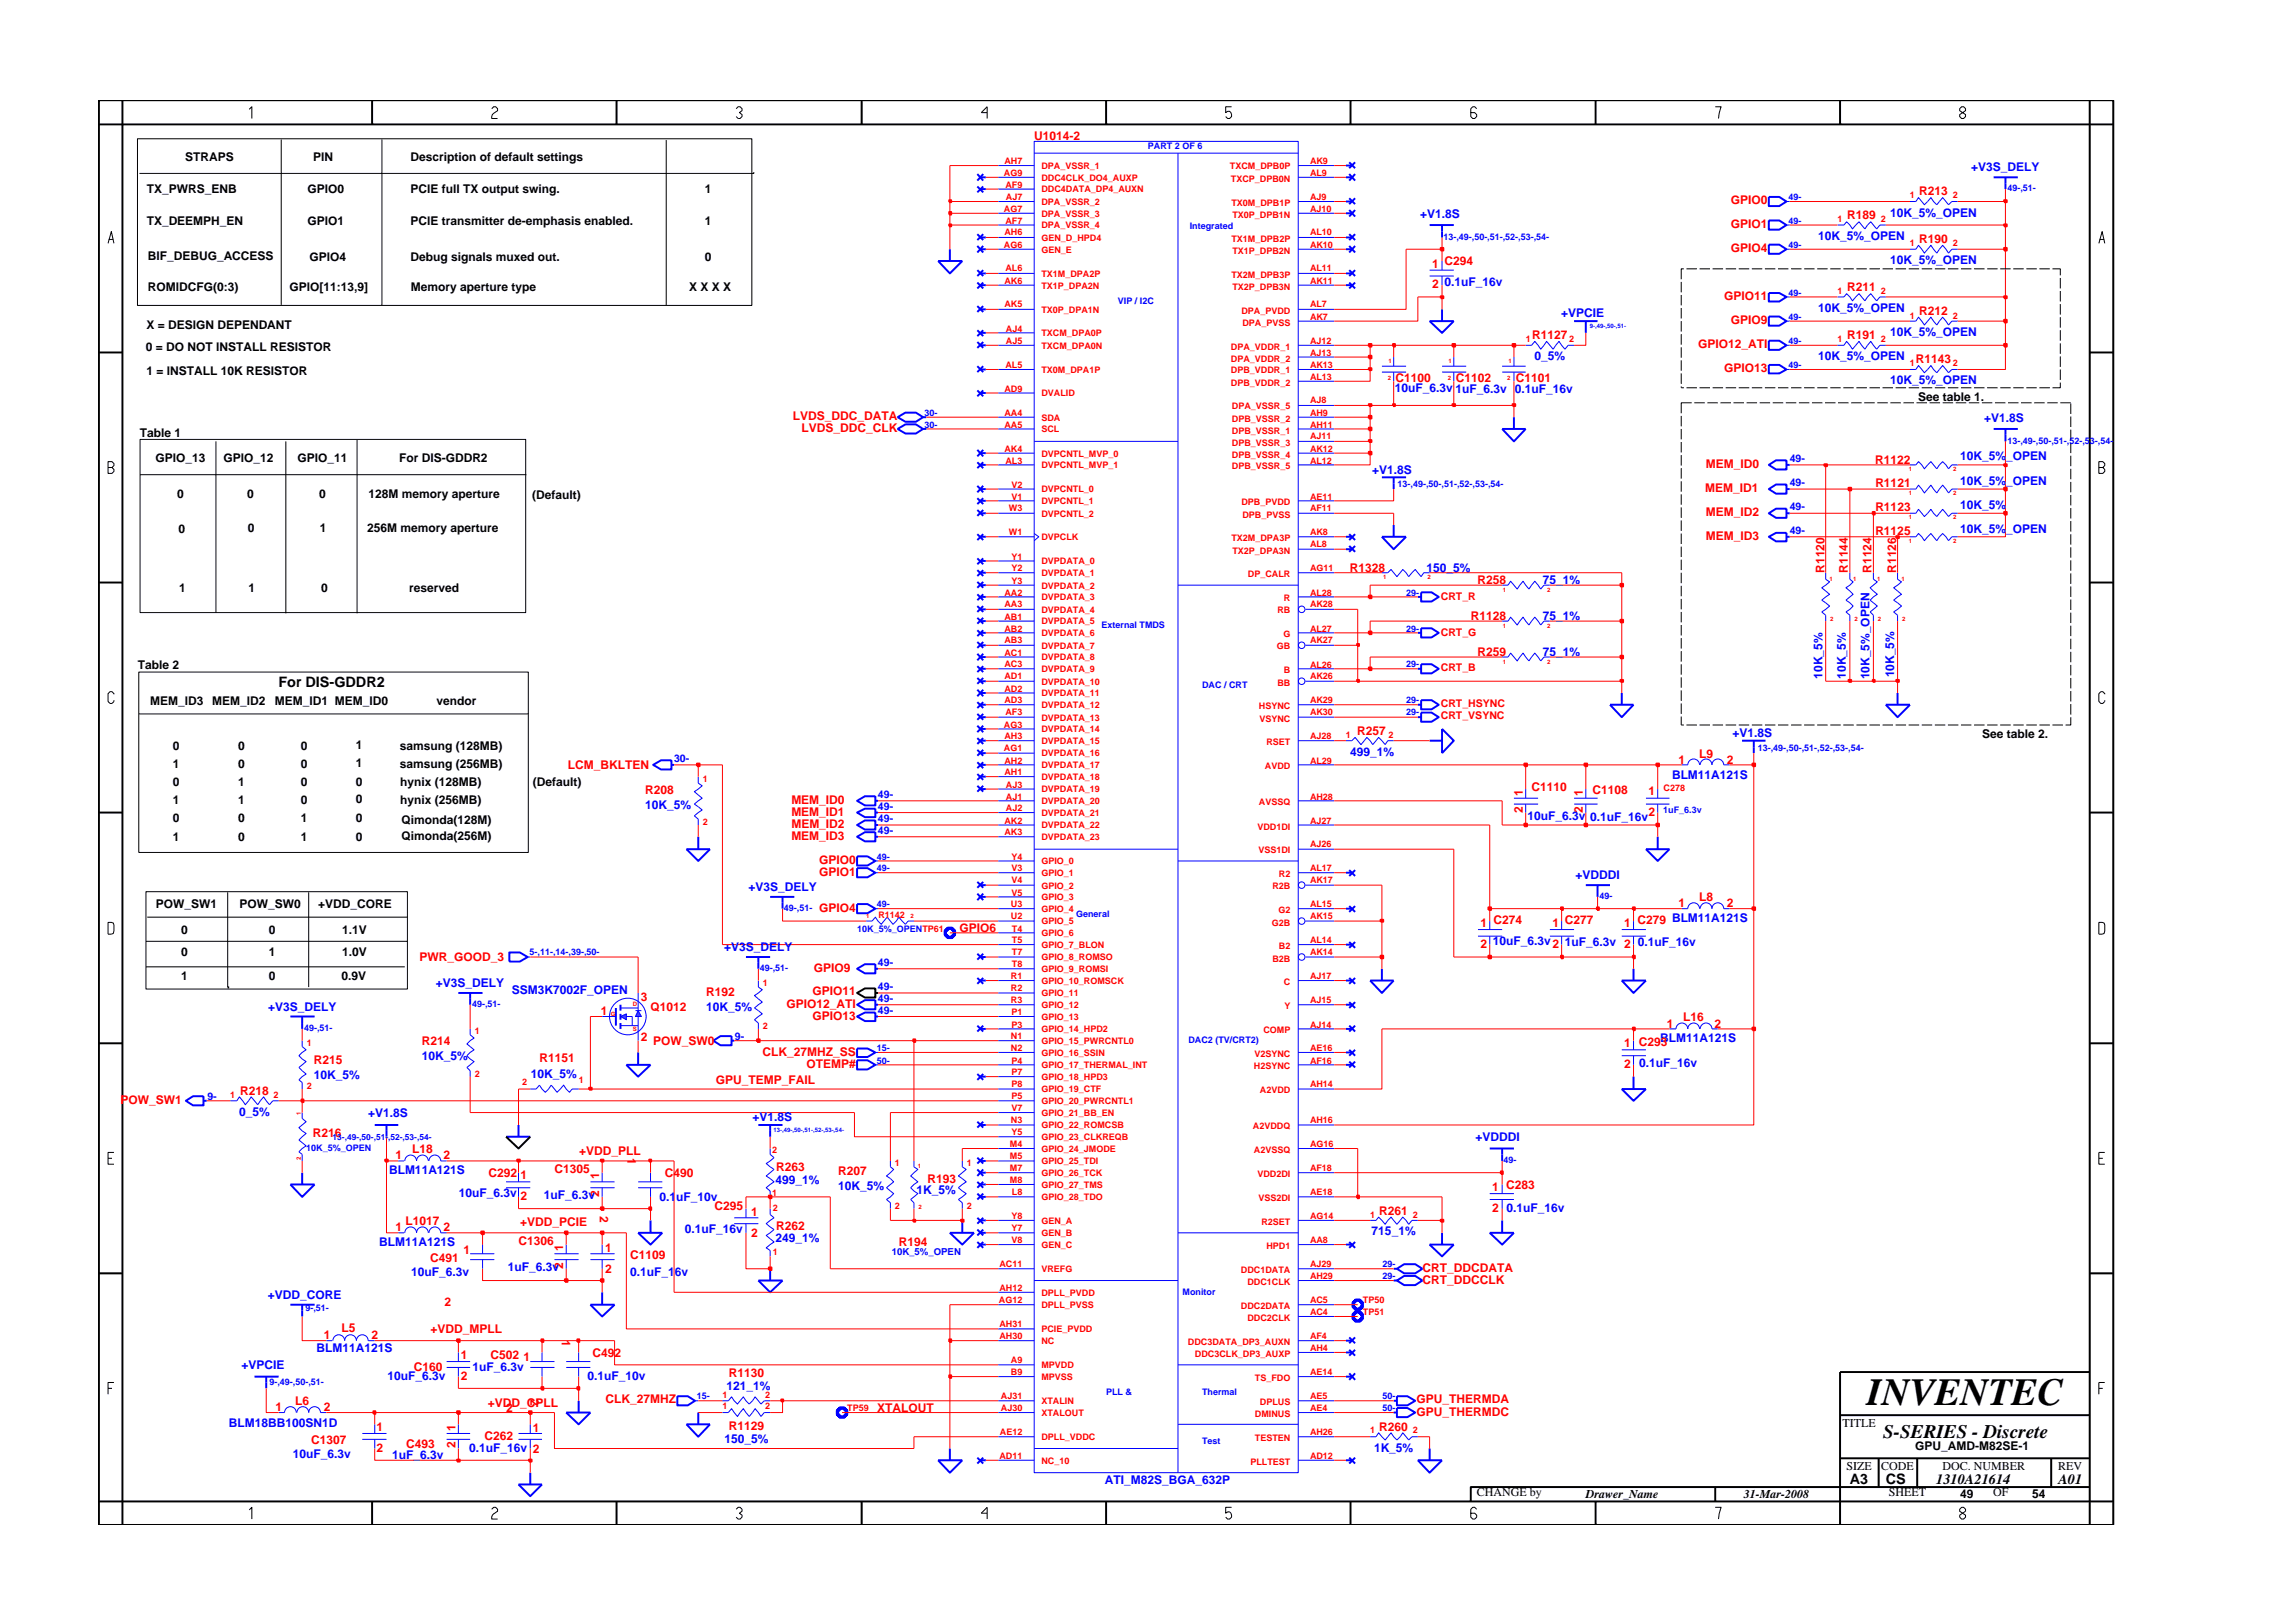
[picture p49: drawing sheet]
<svg xmlns="http://www.w3.org/2000/svg" width="297mm" height="210mm" viewBox="0 0 297 210" stroke-linecap="round" stroke-linejoin="round" font-family="sans-serif">
<defs><g id="words">
<text font-size="5" x="241.8" y="182">INVENTEC</text>
<text font-size="2.5" x="244" y="186.3">S-SERIES - Discrete</text>
<g font-size="1.9">
<text x="36.1" y="88.9">For DIS-GDDR2</text>
<text x="239.6" y="192.2">A3</text>
<text x="244.3" y="192.3">CS</text>
<text x="250.8" y="192.2">1310A21614</text>
<text x="266.6" y="192.2">A01</text>
</g>
<g font-size="1.6">
<text x="24" y="20.8">STRAPS</text>
<text x="40.6" y="20.8">PIN</text>
<text x="53.2" y="20.8">Description of default settings</text>
<text x="19" y="29.1">TX_DEEMPH_EN</text>
<text x="19" y="25">TX_PWRS_ENB</text>
<text x="39.8" y="25">GPIO0</text>
<text x="39.8" y="29.1">GPIO1</text>
<text x="53.2" y="29.1">PCIE transmitter de-emphasis enabled.</text>
<text x="53.2" y="25">PCIE full TX output swing.</text>
<text x="91.3" y="29.1">1</text>
<text x="91.3" y="25">1</text>
<text x="19.1" y="33.7">BIF_DEBUG_ACCESS</text>
<text x="40.1" y="33.8">GPIO4</text>
<text x="53.2" y="33.8">Debug signals muxed out.</text>
<text x="91.3" y="33.8">0</text>
<text x="19.1" y="37.7">ROMIDCFG(0:3)</text>
<text x="37.5" y="37.7">GPIO[11:13,9]</text>
<text x="53.2" y="37.7">Memory aperture type</text>
<text x="89.3" y="37.7">X X X X</text>
<text x="18.9" y="45.5">0 = DO NOT INSTALL RESISTOR</text>
<text x="19" y="42.6">X = DESIGN DEPENDANT</text>
<text x="19" y="48.5">1 = INSTALL 10K RESISTOR</text>
<text x="248.5" y="51.9">See table 1.</text>
<text x="18.1" y="56.7">Table 1</text>
<text x="20.2" y="59.8">GPIO_13</text>
<text x="29" y="59.8">GPIO_12</text>
<text x="38.5" y="59.8">GPIO_11</text>
<text x="51.7" y="59.8">For DIS-GDDR2</text>
<text x="23" y="64.5">0</text>
<text x="32" y="64.5">0</text>
<text x="41.3" y="64.5">0</text>
<text x="47.7" y="64.5">128M memory aperture</text>
<text x="68.9" y="64.6">(Default)</text>
<text x="23.1" y="69">0</text>
<text x="32.1" y="68.9">0</text>
<text x="41.4" y="68.9">1</text>
<text x="47.6" y="68.9">256M memory aperture</text>
<text x="23.2" y="76.7">1</text>
<text x="32.2" y="76.7">1</text>
<text x="41.6" y="76.7">0</text>
<text x="53" y="76.7">reserved</text>
<text x="17.8" y="86.6">Table 2</text>
<text x="19.4" y="91.3">MEM_ID3</text>
<text x="27.5" y="91.3">MEM_ID2</text>
<text x="35.6" y="91.3">MEM_ID1 MEM_ID0</text>
<text x="56.5" y="91.3">vendor</text>
<text x="256.8" y="95.6">See table 2.</text>
<text x="22.4" y="101.8">0</text>
<text x="22.4" y="97.1">0</text>
<text x="22.4" y="99.5">1</text>
<text x="30.8" y="101.8">1</text>
<text x="30.8" y="97.1">0</text>
<text x="30.8" y="99.5">0</text>
<text x="39" y="97.1">0</text>
<text x="39" y="99.5">0</text>
<text x="39" y="101.8">0</text>
<text x="46.1" y="101.8">0</text>
<text x="46.1" y="99.4">1</text>
<text x="46.1" y="97">1</text>
<text x="51.8" y="99.5">samsung (256MB)</text>
<text x="51.8" y="97.1">samsung (128MB)</text>
<text x="51.8" y="101.8">hynix (128MB)</text>
<text x="69" y="101.9">(Default)</text>
<text x="22.4" y="104.2">1</text>
<text x="22.4" y="106.4">0</text>
<text x="30.8" y="104.2">1</text>
<text x="30.8" y="106.4">0</text>
<text x="39" y="104.2">0</text>
<text x="39" y="106.4">1</text>
<text x="46.1" y="104.1">0</text>
<text x="46.1" y="106.4">0</text>
<text x="51.8" y="104.2">hynix (256MB)</text>
<text x="52" y="106.8">Qimonda(128M)</text>
<text x="22.4" y="108.9">1</text>
<text x="30.8" y="108.9">0</text>
<text x="39" y="108.9">1</text>
<text x="46.1" y="108.9">0</text>
<text x="52" y="108.8">Qimonda(256M)</text>
<text x="20.2" y="117.6">POW_SW1</text>
<text x="31" y="117.6">POW_SW0</text>
<text x="41.2" y="117.6">+VDD_CORE</text>
<text x="23.5" y="121">0</text>
<text x="23.5" y="123.9">0</text>
<text x="34.8" y="123.9">1</text>
<text x="34.8" y="121">0</text>
<text x="44.3" y="123.9">1.0V</text>
<text x="44.3" y="121">1.1V</text>
<text x="23.5" y="126.9">1</text>
<text x="34.8" y="126.9">0</text>
<text x="44.2" y="126.9">0.9V</text>
<text x="238.7" y="184.8">TITLE</text>
<text x="239.2" y="190.4">SIZE</text>
<text x="243.7" y="190.4">CODE</text>
<text x="248.1" y="187.9">GPU_AMD-M82SE-1</text>
<text x="251.6" y="190.4">DOC. NUMBER</text>
<text x="266.6" y="190.4">REV</text>
<text x="191.3" y="193.9">CHANGE by</text>
<text x="205.4" y="194.1">Drawer_Name</text>
<text x="225.9" y="194.1">31-Mar-2008</text>
<text x="244.7" y="193.9">SHEET</text>
<text x="253.9" y="194.1">49</text>
<text x="258.2" y="193.9">OF</text>
<text x="263.3" y="194.1">54</text>
</g>
<g font-size="1.6" fill="#f00">
<text x="134" y="18.1">U1014-2</text>
<text x="224.2" y="26.4">GPIO0</text>
<text x="224.2" y="29.6">GPIO1</text>
<text x="239.3" y="28.4">R189</text>
<text x="248.6" y="25.3">R213</text>
<text x="185.5" y="34.7">1 C294</text>
<text x="224.2" y="32.7">GPIO4</text>
<text x="248.6" y="31.5">R190</text>
<text x="185.5" y="37.3">2</text>
<text x="223.4" y="38.9">GPIO11</text>
<text x="239.3" y="37.7">R211</text>
<text x="248.6" y="40.8">R212</text>
<text x="198.5" y="44">R1127</text>
<text x="220" y="45.1">GPIO12_ATI</text>
<text x="224.2" y="42">GPIO9</text>
<text x="239.3" y="44">R191</text>
<text x="248.2" y="47">R1143</text>
<text x="180.8" y="49.5">C1100</text>
<text x="188.6" y="49.5">C1102</text>
<text x="196.4" y="49.5">C1101</text>
<text x="223.4" y="48.2">GPIO13</text>
<text x="102.7" y="54.5">LVDS_DDC_DATA</text>
<text x="103.8" y="56">LVDS_DDC_CLK</text>
<text x="220.9" y="63.8">MEM_ID1</text>
<text x="221" y="60.6">MEM_ID0</text>
<text x="242.9" y="60.1">R1122</text>
<text x="242.9" y="63.1">R1121</text>
<text x="221" y="66.8">MEM_ID2</text>
<text x="221" y="70">MEM_ID3</text>
<text x="242.9" y="69.4">R1125</text>
<text x="242.9" y="66.2">R1123</text>
<text x="174.9" y="74.1">R1328</text>
<text x="191.4" y="75.6">R258</text>
<text x="236.3" y="74.2" transform="rotate(-90 236.3 74.2)">R1120</text>
<text x="239.4" y="74.2" transform="rotate(-90 239.4 74.2)">R1144</text>
<text x="242.4" y="74.2" transform="rotate(-90 242.4 74.2)">R1124</text>
<text x="245.6" y="74.2" transform="rotate(-90 245.6 74.2)">R1126</text>
<text x="190.5" y="80.4">R1128</text>
<text x="191.4" y="84.9">R259</text>
<text x="175.8" y="95.2">R257</text>
<text x="73.6" y="99.7">LCM_BKLTEN</text>
<text x="217.5" y="98.9">1</text>
<text x="220.1" y="98.2">L9</text>
<text x="223.7" y="98.9">2</text>
<text x="83.6" y="102.9">R208</text>
<text x="102.5" y="104.2">MEM_ID0</text>
<text x="102.5" y="105.7">MEM_ID1</text>
<text x="102.5" y="107.3">MEM_ID2</text>
<text x="197.3" y="105.3" transform="rotate(-90 197.3 105.3)">2</text>
<text x="197.3" y="103.1" transform="rotate(-90 197.3 103.1)">1</text>
<text x="198.4" y="102.5">C1110</text>
<text x="205" y="105.3" transform="rotate(-90 205 105.3)">2</text>
<text x="205" y="103.1" transform="rotate(-90 205 103.1)">1</text>
<text x="206.3" y="102.8">C1108</text>
<text x="213.5" y="103">1</text>
<text x="213.5" y="105.7">2</text>
<text x="102.5" y="108.8">MEM_ID3</text>
<text x="106.1" y="111.9">GPIO0</text>
<text x="106.1" y="113.5">GPIO1</text>
<text x="106.1" y="118.1">GPIO4</text>
<text x="202.7" y="119.6">C277</text>
<text x="212.1" y="119.6">C279 BLM11A121S</text>
<text x="217.5" y="117.5">1</text>
<text x="220.1" y="116.8">L8</text>
<text x="223.7" y="117.5">2</text>
<text x="54.3" y="124.5">PWR_GOOD_3</text>
<text x="105.4" y="125.9">GPIO9</text>
<text x="124.3" y="120.8">GPIO6</text>
<text x="191.8" y="120.1">1 C274</text>
<text x="191.8" y="122.8">2</text>
<text x="201.1" y="120.1">1</text>
<text x="210.4" y="120.1">1</text>
<text x="77.8" y="131.5">1</text>
<text x="83" y="129.7">3</text>
<text x="84.3" y="130.9">Q1012</text>
<text x="91.5" y="129">R192</text>
<text x="101.9" y="130.6">GPIO12_ATI</text>
<text x="105.2" y="129">GPIO11</text>
<text x="40.7" y="137.9">R215</text>
<text x="54.6" y="135.3">R214</text>
<text x="69.9" y="137.6">R1151</text>
<text x="83" y="134.9">2</text>
<text x="84.6" y="135.3">POW_SW0</text>
<text x="98.8" y="136.8">CLK_27MHZ_SS</text>
<text x="105.2" y="132.1">GPIO13</text>
<text x="210.4" y="135.6">1 C293</text>
<text x="215.9" y="133.1">1</text>
<text x="218.1" y="132.3">L16</text>
<text x="222.1" y="133.1">2</text>
<text x="15.6" y="143">POW_SW1</text>
<text x="31.1" y="141.8">R218</text>
<text x="92.7" y="140.4">GPU_TEMP_FAIL</text>
<text x="104.5" y="138.4">OTEMP#</text>
<text x="210.4" y="138.4">2</text>
<text x="40.5" y="147.2">R216</text>
<text x="53.4" y="149.4">L18</text>
<text x="75" y="149.6">+VDD_PLL</text>
<text x="51.3" y="150.1">1</text>
<text x="57.4" y="150.1">2</text>
<text x="63.3" y="152.5">C292</text>
<text x="67.4" y="152.8">1</text>
<text x="67.4" y="155.5">2</text>
<text x="71.8" y="152">C1305</text>
<text x="77.6" y="155.1" transform="rotate(-90 77.6 155.1)">2</text>
<text x="77.6" y="152.8" transform="rotate(-90 77.6 152.8)">1</text>
<text x="81.3" y="150" transform="rotate(90 81.3 150)">1</text>
<text x="86.1" y="152.5">C490</text>
<text x="100.5" y="151.7">R263</text>
<text x="108.6" y="152.3">R207</text>
<text x="120.2" y="153.2">R193</text>
<text x="193.3" y="154.3">1 C283</text>
<text x="51.3" y="159.5">1</text>
<text x="52.5" y="158.7">L1017</text>
<text x="57.4" y="159.5">2</text>
<text x="67.2" y="161.3">C1306</text>
<text x="67.4" y="158.8">+VDD_PCIE</text>
<text x="77.7" y="157.5" transform="rotate(90 77.7 157.5)">2</text>
<text x="92.6" y="156.7">C295</text>
<text x="97.3" y="157.6">1</text>
<text x="97.3" y="160.3">2</text>
<text x="100.5" y="159.3">R262</text>
<text x="116.5" y="161.4">R194</text>
<text x="178.7" y="157.3">R261</text>
<text x="193.3" y="157">2</text>
<text x="55.7" y="163.5">C491</text>
<text x="60" y="162.4">1</text>
<text x="73" y="164.4" transform="rotate(-90 73 164.4)">2</text>
<text x="73" y="162.1" transform="rotate(-90 73 162.1)">1</text>
<text x="78.4" y="162.2">1</text>
<text x="78.4" y="164.9">2</text>
<text x="81.6" y="163.2">C1109</text>
<text x="184.3" y="164.8">CRT_DDCDATA</text>
<text x="184.3" y="166.3">CRT_DDCCLK</text>
<text x="41.9" y="173.5">1</text>
<text x="44.2" y="172.6">L5</text>
<text x="48.1" y="173.5">2</text>
<text x="55.8" y="172.7">+VDD_MPLL</text>
<text x="57.6" y="169.2">2</text>
<text x="72.8" y="173.6" transform="rotate(90 72.8 173.6)">1</text>
<text x="53.6" y="177.6">C160</text>
<text x="59.7" y="176.1">1</text>
<text x="59.7" y="178.7">2</text>
<text x="63.5" y="176.1">C502</text>
<text x="67.8" y="176.4">1</text>
<text x="76.7" y="175.8">C492</text>
<text x="94.4" y="178.4">R1130</text>
<text x="35.7" y="182.8">1</text>
<text x="38.2" y="182.1">L6</text>
<text x="41.9" y="182.8">2</text>
<text x="48.8" y="185.4">1</text>
<text x="59" y="185.4" transform="rotate(-90 59 185.4)">1</text>
<text x="63.2" y="182.3">+VDD_CPLL</text>
<text x="65.6" y="182.9">2</text>
<text x="68.7" y="181.2" transform="rotate(90 68.7 181.2)">2</text>
<text x="69" y="185.5">1</text>
<text x="78.4" y="181.8">CLK_27MHZ</text>
<text x="94.4" y="185.2">R1129</text>
<text x="113.6" y="182.9">XTALOUT</text>
<text x="178.7" y="185.4">R260</text>
<text x="183.5" y="181.8">GPU_THERMDA</text>
<text x="183.5" y="183.4">GPU_THERMDC</text>
<text x="40.3" y="187.1">C1307</text>
<text x="48.8" y="188">2</text>
<text x="52.6" y="187.6">C493</text>
<text x="59" y="187.6" transform="rotate(-90 59 187.6)">2</text>
<text x="62.8" y="186.6">C262</text>
</g>
<g font-size="1.6" fill="#00f">
<text x="255.4" y="22.2">+V3S_DELY</text>
<text x="183.9" y="28.2">+V1.8S</text>
<text x="244.9" y="28.1">10K_5%_OPEN</text>
<text x="235.5" y="31.1">10K_5%_OPEN</text>
<text x="244.9" y="34.2">10K_5%_OPEN</text>
<text x="187.1" y="37.1">0.1uF_16v</text>
<text x="202.2" y="41.1">+VPCIE</text>
<text x="235.5" y="40.4">10K_5%_OPEN</text>
<text x="198.8" y="46.7">0_5%</text>
<text x="235.5" y="46.7">10K_5%_OPEN</text>
<text x="244.9" y="43.5">10K_5%_OPEN</text>
<text x="180.7" y="50.8">10uF_6.3v</text>
<text x="188.6" y="51">1uF_6.3v</text>
<text x="196.3" y="50.9">0.1uF_16v</text>
<text x="244.9" y="49.7">10K_5%_OPEN</text>
<text x="253.9" y="59.6">10K_5%_OPEN</text>
<text x="257" y="54.6">+V1.8S</text>
<text x="177.8" y="61.4">+V1.8S</text>
<text x="253.9" y="62.8">10K_5%_OPEN</text>
<text x="253.9" y="66">10K_5%</text>
<text x="253.9" y="69">10K_5%_OPEN</text>
<text x="184.8" y="74.1">150_5%</text>
<text x="199.9" y="75.6">75_1%</text>
<text x="199.9" y="80.4">75_1%</text>
<text x="199.9" y="84.9">75_1%</text>
<text x="236.1" y="87.9" transform="rotate(-90 236.1 87.9)">10K_5%</text>
<text x="239.1" y="87.9" transform="rotate(-90 239.1 87.9)">10K_5%</text>
<text x="242.2" y="88" transform="rotate(-90 242.2 88)">10K_5%_OPEN</text>
<text x="245.4" y="87.7" transform="rotate(-90 245.4 87.7)">10K_5%</text>
<text x="224.4" y="95.5">+V1.8S</text>
<text x="174.9" y="97.9">499_1%</text>
<text x="216.6" y="100.9">BLM11A121S</text>
<text x="83.6" y="104.8">10K_5%</text>
<text x="197.9" y="106.3">10uF_6.3v 0.1uF_16v</text>
<text x="204.1" y="113.8">+VDDDI</text>
<text x="96.9" y="115.4">+V3S_DELY</text>
<text x="93.8" y="123.2">+V3S_DELY</text>
<text x="193.4" y="122.4">10uF_6.3v2</text>
<text x="202.7" y="122.5">1uF_6.3v 2</text>
<text x="212.2" y="122.6">0.1uF_16v</text>
<text x="34.7" y="130.9">+V3S_DELY</text>
<text x="56.5" y="127.9">+V3S_DELY</text>
<text x="66.3" y="128.7">SSM3K7002F_OPEN</text>
<text x="91.5" y="130.9">10K_5%</text>
<text x="54.6" y="137.3">10K_5%</text>
<text x="215.1" y="135">BLM11A121S</text>
<text x="40.7" y="139.8">10K_5%</text>
<text x="68.7" y="139.6">10K_5%</text>
<text x="212.3" y="138.2">0.1uF_16v</text>
<text x="31" y="144.6">0_5%</text>
<text x="47.7" y="144.7">+V1.8S</text>
<text x="97.5" y="145.2">+V1.8S</text>
<text x="191.1" y="147.8">+VDDDI</text>
<text x="50.4" y="152.1">BLM11A121S</text>
<text x="59.4" y="155">10uF_6.3v</text>
<text x="70.4" y="155.4">1uF_6.3v</text>
<text x="85.4" y="155.5">0.1uF_10v</text>
<text x="100.5" y="153.3">499_1%</text>
<text x="108.6" y="154.2">10K_5%</text>
<text x="118.7" y="154.6">1K_5%</text>
<text x="49.1" y="161.4">BLM11A121S</text>
<text x="88.7" y="159.8">0.1uF_16v</text>
<text x="100.5" y="160.9">249_1%</text>
<text x="177.7" y="160">715_1%</text>
<text x="195.2" y="157">0.1uF_16v</text>
<text x="53.3" y="165.3">10uF_6.3v</text>
<text x="65.8" y="164.7">1uF_6.3v</text>
<text x="81.6" y="165.4">0.1uF_16v</text>
<text x="34.7" y="168.2">+VDD_CORE</text>
<text x="31.3" y="177.4">+VPCIE</text>
<text x="41" y="175.2">BLM11A121S</text>
<text x="50.2" y="178.8">10uF_6.3v</text>
<text x="61.2" y="177.6">1uF_6.3v</text>
<text x="76.1" y="178.8">0.1uF_10v</text>
<text x="29.7" y="184.9">BLM18BB100SN1D</text>
<text x="94.1" y="180.1">121_1%</text>
<text x="37.9" y="188.9">10uF_6.3v</text>
<text x="50.8" y="189">1uF_6.3v</text>
<text x="60.8" y="188.1">0.1uF_16v 2</text>
<text x="93.9" y="187">150_5%</text>
<text x="178" y="188.1">1K_5%</text>
<text x="143.1" y="192.3">ATI_M82S_BGA_632P</text>
</g>
<g font-size="1.4" fill="#00f">
<text x="231.8" y="59.9">49-</text>
<text x="231.8" y="62.9">49-</text>
<text x="231.8" y="69.2">49-</text>
<text x="231.8" y="66.1">49-</text>
<text x="87.3" y="98.7">30-</text>
<text x="113.7" y="103.4">49-</text>
<text x="113.7" y="106.5">49-</text>
<text x="113.7" y="104.9">49-</text>
<text x="113.7" y="108.1">49-</text>
<text x="113.7" y="125.1">49-</text>
<text x="113.7" y="128.2">49-</text>
<text x="113.7" y="129.8">49-</text>
<text x="113.7" y="131.3">49-</text>
<text x="95.2" y="134.7">9-</text>
<text x="26.9" y="142.5">9-</text>
</g>
<g font-size="1.4" fill="#f00">
<text x="186.6" y="77.7">CRT_R</text>
<text x="186.6" y="82.3">CRT_G</text>
<text x="186.6" y="87">CRT_B</text>
<text x="186.6" y="93.2">CRT_VSYNC</text>
<text x="186.6" y="91.6">CRT_HSYNC</text>
</g>
<g font-size="1.2" fill="#f00">
<text x="130.1" y="22.8">AG9</text>
<text x="130.1" y="21.2">AH7</text>
<text x="134.9" y="23.4">DDC4CLK_DO4_AUXP</text>
<text x="134.9" y="21.9">DPA_VSSR_1</text>
<text x="159.3" y="22">TXCM_DPB0P</text>
<text x="159.5" y="23.6">TXCP_DPB0N</text>
<text x="169.7" y="21.2">AK9</text>
<text x="169.7" y="22.8">AL9</text>
<text x="130.1" y="27.5">AG7</text>
<text x="130.2" y="24.3">AF9</text>
<text x="130.2" y="29">AF7</text>
<text x="130.3" y="25.9">AJ7</text>
<text x="134.9" y="28.1">DPA_VSSR_3</text>
<text x="134.9" y="29.6">DPA_VSSR_4</text>
<text x="134.9" y="24.9">DDC4DATA_DP4_AUXN</text>
<text x="134.9" y="26.5">DPA_VSSR_2</text>
<text x="159.5" y="26.7">TX0M_DPB1P</text>
<text x="159.6" y="28.2">TX0P_DPB1N</text>
<text x="169.7" y="25.9">AJ9</text>
<text x="169.7" y="27.5">AJ10</text>
<text x="238" y="28.8">1</text>
<text x="243.6" y="28.8">2</text>
<text x="247.4" y="25.7">1</text>
<text x="253" y="25.7">2</text>
<text x="130.1" y="32.1">AG6</text>
<text x="130.1" y="30.5">AH6</text>
<text x="130.2" y="35.2">AL6</text>
<text x="134.9" y="31.2">GEN_D_HPD4</text>
<text x="134.9" y="32.7">GEN_E</text>
<text x="134.9" y="35.9">TX1M_DPA2P</text>
<text x="159.5" y="31.4">TX1M_DPB2P</text>
<text x="159.6" y="32.9">TX1P_DPB2N</text>
<text x="169.7" y="30.5">AL10</text>
<text x="169.7" y="32.1">AK10</text>
<text x="169.7" y="35.2">AL11</text>
<text x="247.4" y="31.9">1</text>
<text x="253" y="31.9">2</text>
<text x="130.1" y="39.8">AK5</text>
<text x="130.1" y="36.8">AK6</text>
<text x="134.9" y="40.5">TX0P_DPA1N</text>
<text x="134.9" y="37.4">TX1P_DPA2N</text>
<text x="159.5" y="36">TX2M_DPB3P</text>
<text x="159.6" y="37.5">TX2P_DPB3N</text>
<text x="160.8" y="40.7">DPA_PVDD</text>
<text x="169.7" y="39.8">AL7</text>
<text x="169.7" y="41.4">AK7</text>
<text x="169.7" y="36.8">AK11</text>
<text x="238" y="38.1">1</text>
<text x="243.6" y="38.1">2</text>
<text x="247.4" y="41.3">1</text>
<text x="253" y="41.3">2</text>
<text x="130.2" y="47.6">AL5</text>
<text x="130.3" y="43">AJ4</text>
<text x="130.3" y="44.6">AJ5</text>
<text x="134.9" y="45.2">TXCM_DPA0N</text>
<text x="134.9" y="43.6">TXCM_DPA0P</text>
<text x="159.5" y="45.3">DPA_VDDR_1</text>
<text x="159.5" y="46.8">DPA_VDDR_2</text>
<text x="160.9" y="42.2">DPA_PVSS</text>
<text x="169.7" y="47.6">AK13</text>
<text x="169.7" y="44.6">AJ12</text>
<text x="169.7" y="46.1">AJ13</text>
<text x="197.6" y="44.3">1</text>
<text x="203.3" y="44.3">2</text>
<text x="238" y="44.3">1</text>
<text x="243.6" y="44.3">2</text>
<text x="247.4" y="47.4">1</text>
<text x="253" y="47.4">2</text>
<text x="130.1" y="50.7">AD9</text>
<text x="130.1" y="53.9">AA4</text>
<text x="134.9" y="51.4">DVALID</text>
<text x="134.9" y="48.3">TX0M_DPA1P</text>
<text x="159.5" y="48.4">DPB_VDDR_1</text>
<text x="159.5" y="50">DPB_VDDR_2</text>
<text x="159.6" y="53">DPA_VSSR_5</text>
<text x="169.7" y="52.3">AJ8</text>
<text x="169.7" y="49.2">AL13</text>
<text x="169.7" y="53.9">AH9</text>
<text x="130.1" y="58.5">AK4</text>
<text x="130.1" y="55.4">AA5</text>
<text x="134.9" y="59.1">DVPCNTL_MVP_0</text>
<text x="134.9" y="56">SCL</text>
<text x="134.9" y="54.5">SDA</text>
<text x="159.6" y="56.2">DPB_VSSR_1</text>
<text x="159.6" y="54.6">DPB_VSSR_2</text>
<text x="159.6" y="57.8">DPB_VSSR_3</text>
<text x="159.6" y="59.3">DPB_VSSR_4</text>
<text x="169.7" y="55.4">AH11</text>
<text x="169.7" y="56.9">AJ11</text>
<text x="169.7" y="58.5">AK12</text>
<text x="130.2" y="60.1">AL3</text>
<text x="131" y="63.2">V2</text>
<text x="131" y="64.7">V1</text>
<text x="134.9" y="60.7">DVPCNTL_MVP_1</text>
<text x="134.9" y="63.8">DVPCNTL_0</text>
<text x="134.9" y="65.3">DVPCNTL_1</text>
<text x="159.6" y="60.8">DPB_VSSR_5</text>
<text x="160.8" y="65.5">DPB_PVDD</text>
<text x="169.7" y="60.1">AL12</text>
<text x="169.7" y="64.7">AE11</text>
<text x="130.7" y="69.4">W1</text>
<text x="130.7" y="66.2">W3</text>
<text x="134.9" y="70">DVPCLK</text>
<text x="134.9" y="66.9">DVPCNTL_2</text>
<text x="159.5" y="70.1">TX2M_DPA3P</text>
<text x="159.6" y="71.7">TX2P_DPA3N</text>
<text x="160.9" y="67.1">DPB_PVSS</text>
<text x="169.7" y="66.2">AF11</text>
<text x="169.7" y="69.4">AK8</text>
<text x="169.7" y="70.9">AL8</text>
<text x="130.1" y="77.2">AA2</text>
<text x="131" y="72.5">Y1</text>
<text x="131" y="74">Y2</text>
<text x="131" y="75.6">Y3</text>
<text x="134.9" y="73.1">DVPDATA_0</text>
<text x="134.9" y="74.6">DVPDATA_1</text>
<text x="134.9" y="76.2">DVPDATA_2</text>
<text x="134.9" y="77.8">DVPDATA_3</text>
<text x="161.7" y="74.8">DP_CALR</text>
<text x="166.3" y="77.9">R</text>
<text x="169.7" y="74">AG11</text>
<text x="169.7" y="77.2">AL28</text>
<text x="130.1" y="80.3">AB1</text>
<text x="130.1" y="81.8">AB2</text>
<text x="130.1" y="83.3">AB3</text>
<text x="130.1" y="78.7">AA3</text>
<text x="134.9" y="79.4">DVPDATA_4</text>
<text x="134.9" y="80.9">DVPDATA_5</text>
<text x="134.9" y="82.4">DVPDATA_6</text>
<text x="165.5" y="79.4">RB</text>
<text x="166.3" y="82.6">G</text>
<text x="169.7" y="81.8">AL27</text>
<text x="169.7" y="83.3">AK27</text>
<text x="169.7" y="78.7">AK28</text>
<text x="130.1" y="88">AD1</text>
<text x="130.1" y="89.6">AD2</text>
<text x="130.1" y="84.9">AC1</text>
<text x="130.1" y="86.5">AC3</text>
<text x="134.9" y="88.7">DVPDATA_10</text>
<text x="134.9" y="84">DVPDATA_7</text>
<text x="134.9" y="85.6">DVPDATA_8</text>
<text x="134.9" y="87.1">DVPDATA_9</text>
<text x="165.4" y="84.1">GB</text>
<text x="165.5" y="88.8">BB</text>
<text x="166.3" y="87.2">B</text>
<text x="169.7" y="86.5">AL26</text>
<text x="169.7" y="88">AK26</text>
<text x="130.1" y="94.3">AG3</text>
<text x="130.1" y="91.1">AD3</text>
<text x="130.1" y="95.8">AH3</text>
<text x="130.2" y="92.7">AF3</text>
<text x="134.9" y="90.2">DVPDATA_11</text>
<text x="134.9" y="91.7">DVPDATA_12</text>
<text x="134.9" y="93.3">DVPDATA_13</text>
<text x="134.9" y="94.9">DVPDATA_14</text>
<text x="163.1" y="91.9">HSYNC</text>
<text x="163.1" y="93.5">VSYNC</text>
<text x="169.7" y="95.8">AJ28</text>
<text x="169.7" y="91.1">AK29</text>
<text x="169.7" y="92.7">AK30</text>
<text x="174.4" y="95.6">1</text>
<text x="179.9" y="95.6">2</text>
<text x="91" y="101.3">1</text>
<text x="130.1" y="97.3">AG1</text>
<text x="130.1" y="98.9">AH2</text>
<text x="130.1" y="100.4">AH1</text>
<text x="134.9" y="96.4">DVPDATA_15</text>
<text x="134.9" y="98">DVPDATA_16</text>
<text x="134.9" y="99.5">DVPDATA_17</text>
<text x="134.9" y="101.1">DVPDATA_18</text>
<text x="163.9" y="99.7">AVDD</text>
<text x="164.1" y="96.5">RSET</text>
<text x="169.7" y="98.9">AL29</text>
<text x="91" y="106.9">2</text>
<text x="130.1" y="106.7">AK2</text>
<text x="130.3" y="102.1">AJ3</text>
<text x="130.3" y="103.6">AJ1</text>
<text x="130.3" y="105.1">AJ2</text>
<text x="134.9" y="102.7">DVPDATA_19</text>
<text x="134.9" y="104.2">DVPDATA_20</text>
<text x="134.9" y="105.7">DVPDATA_21</text>
<text x="134.9" y="107.3">DVPDATA_22</text>
<text x="162.9" y="107.5">VDD1DI</text>
<text x="163.1" y="104.3">AVSSQ</text>
<text x="169.7" y="106.7">AJ27</text>
<text x="169.7" y="103.6">AH28</text>
<text x="215.5" y="102.4">C278</text>
<text x="130.1" y="108.2">AK3</text>
<text x="131" y="111.4">Y4</text>
<text x="131" y="112.9">V3</text>
<text x="134.9" y="108.8">DVPDATA_23</text>
<text x="134.9" y="112">GPIO_0</text>
<text x="134.9" y="113.5">GPIO_1</text>
<text x="163" y="110.5">VSS1DI</text>
<text x="165.7" y="113.7">R2</text>
<text x="169.7" y="112.9">AL17</text>
<text x="169.7" y="109.8">AJ26</text>
<text x="113.8" y="118.9">R1142</text>
<text x="131" y="117.5">U3</text>
<text x="131" y="119.1">U2</text>
<text x="131" y="116">V5</text>
<text x="131" y="114.4">V4</text>
<text x="134.9" y="116.6">GPIO_3</text>
<text x="134.9" y="118.2">GPIO_4</text>
<text x="134.9" y="119.8">GPIO_5</text>
<text x="134.9" y="115.1">GPIO_2</text>
<text x="164.8" y="119.9">G2B</text>
<text x="164.8" y="115.2">R2B</text>
<text x="165.6" y="118.3">G2</text>
<text x="169.7" y="117.5">AL15</text>
<text x="169.7" y="119.1">AK15</text>
<text x="169.7" y="114.4">AK17</text>
<text x="131.1" y="120.7">T4</text>
<text x="131.1" y="122.2">T5</text>
<text x="131.1" y="123.7">T7</text>
<text x="131.1" y="125.3">T8</text>
<text x="134.9" y="121.3">GPIO_6</text>
<text x="134.9" y="122.8">GPIO_7_BLON</text>
<text x="134.9" y="124.4">GPIO_8_ROMSO</text>
<text x="134.9" y="125.9">GPIO_9_ROMSI</text>
<text x="164.8" y="124.6">B2B</text>
<text x="165.7" y="123">B2</text>
<text x="169.7" y="122.2">AL14</text>
<text x="169.7" y="123.7">AK14</text>
<text x="98.8" y="127.7">1</text>
<text x="131" y="126.9">R1</text>
<text x="131" y="128.4">R2</text>
<text x="131" y="130">R3</text>
<text x="131" y="131.5">P1</text>
<text x="134.9" y="127.5">GPIO_10_ROMSCK</text>
<text x="134.9" y="129.1">GPIO_11</text>
<text x="134.9" y="130.6">GPIO_12</text>
<text x="166.3" y="127.6">C</text>
<text x="166.4" y="130.8">Y</text>
<text x="169.7" y="126.9">AJ17</text>
<text x="169.7" y="130">AJ15</text>
<text x="39.7" y="135.5">1</text>
<text x="61.5" y="134">1</text>
<text x="98.8" y="133.3">2</text>
<text x="131" y="134.6">N1</text>
<text x="131" y="136.2">N2</text>
<text x="131" y="137.8">P4</text>
<text x="131" y="133.1">P3</text>
<text x="134.9" y="135.3">GPIO_15_PWRCNTL0</text>
<text x="134.9" y="136.8">GPIO_16_SSIN</text>
<text x="134.9" y="132.1">GPIO_13</text>
<text x="134.9" y="133.7">GPIO_14_HPD2</text>
<text x="162.5" y="136.9">V2SYNC</text>
<text x="163.7" y="133.9">COMP</text>
<text x="169.7" y="133.1">AJ14</text>
<text x="169.7" y="137.8">AF16</text>
<text x="169.7" y="136.2">AE16</text>
<text x="29.8" y="142.2">1</text>
<text x="35.4" y="142.2">2</text>
<text x="39.7" y="141.1">2</text>
<text x="61.5" y="139.5">2</text>
<text x="67.6" y="140.5">2</text>
<text x="75" y="140.3">1</text>
<text x="131" y="139.3">P7</text>
<text x="131" y="140.8">P8</text>
<text x="131" y="142.4">P5</text>
<text x="131" y="144">V7</text>
<text x="134.9" y="138.4">GPIO_17_THERMAL_INT</text>
<text x="134.9" y="139.9">GPIO_18_HPD3</text>
<text x="134.9" y="141.5">GPIO_19_CTF</text>
<text x="134.9" y="143">GPIO_20_PWRCNTL1</text>
<text x="162.4" y="138.5">H2SYNC</text>
<text x="163.2" y="141.6">A2VDD</text>
<text x="169.7" y="140.8">AH14</text>
<text x="100" y="149.3">2</text>
<text x="130.8" y="148.6">M4</text>
<text x="131" y="145.5">N3</text>
<text x="131" y="147.1">Y5</text>
<text x="134.9" y="144.6">GPIO_21_BB_EN</text>
<text x="134.9" y="146.2">GPIO_22_ROMCSB</text>
<text x="134.9" y="147.7">GPIO_23_CLKREQB</text>
<text x="134.9" y="149.2">GPIO_24_JMODE</text>
<text x="162.3" y="146.2">A2VDDQ</text>
<text x="162.4" y="149.4">A2VSSQ</text>
<text x="169.7" y="145.5">AH16</text>
<text x="169.7" y="148.6">AG16</text>
<text x="100" y="155">1</text>
<text x="115.9" y="151">1</text>
<text x="125.3" y="151">1</text>
<text x="130.8" y="150.1">M5</text>
<text x="130.8" y="151.8">M7</text>
<text x="130.8" y="153.3">M8</text>
<text x="131.1" y="154.8">L8</text>
<text x="134.9" y="150.8">GPIO_25_TDI</text>
<text x="134.9" y="152.4">GPIO_26_TCK</text>
<text x="134.9" y="153.9">GPIO_27_TMS</text>
<text x="134.9" y="155.5">GPIO_28_TDO</text>
<text x="162.9" y="152.5">VDD2DI</text>
<text x="163" y="155.6">VSS2DI</text>
<text x="169.7" y="151.8">AF18</text>
<text x="169.7" y="154.8">AE18</text>
<text x="100.1" y="156.9">2</text>
<text x="115.9" y="156.6">2</text>
<text x="125.3" y="156.6">2</text>
<text x="131" y="161.1">V8</text>
<text x="131" y="157.9">Y8</text>
<text x="131" y="159.5">Y7</text>
<text x="134.9" y="158.5">GEN_A</text>
<text x="134.9" y="160.1">GEN_B</text>
<text x="134.9" y="161.7">GEN_C</text>
<text x="163.4" y="158.7">R2SET</text>
<text x="164.1" y="161.8">HPD1</text>
<text x="169.7" y="157.9">AG14</text>
<text x="169.7" y="161.1">AA8</text>
<text x="177.5" y="157.8">1</text>
<text x="183" y="157.8">2</text>
<text x="100.1" y="162.5">1</text>
<text x="129.5" y="167.2">AH12</text>
<text x="129.5" y="164.2">AC11</text>
<text x="134.9" y="167.9">DPLL_PVDD</text>
<text x="134.9" y="164.8">VREFG</text>
<text x="160.8" y="165">DDC1DATA</text>
<text x="161.6" y="166.5">DDC1CLK</text>
<text x="169.7" y="165.7">AH29</text>
<text x="169.7" y="164.2">AJ29</text>
<text x="129.4" y="168.9">AG12</text>
<text x="129.5" y="173.5">AH30</text>
<text x="129.5" y="171.9">AH31</text>
<text x="134.9" y="169.5">DPLL_PVSS</text>
<text x="134.9" y="172.6">PCIE_PVDD</text>
<text x="160.8" y="169.6">DDC2DATA</text>
<text x="161.6" y="171.1">DDC2CLK</text>
<text x="169.7" y="173.5">AF4</text>
<text x="169.7" y="170.4">AC4</text>
<text x="169.7" y="168.9">AC5</text>
<text x="176.6" y="168.9">TP50</text>
<text x="176.6" y="170.4">TP51</text>
<text x="131" y="176.6">A9</text>
<text x="131" y="178.2">B9</text>
<text x="134.9" y="177.3">MPVDD</text>
<text x="134.9" y="178.8">MPVSS</text>
<text x="134.9" y="174.1">NC</text>
<text x="153.9" y="174.3">DDC3DATA_DP3_AUXN</text>
<text x="154.8" y="175.8">DDC3CLK_DP3_AUXP</text>
<text x="162.6" y="178.9">TS_FDO</text>
<text x="169.7" y="178.2">AE14</text>
<text x="169.7" y="175">AH4</text>
<text x="93.6" y="181">1</text>
<text x="93.6" y="182.6">1</text>
<text x="99.1" y="181">2</text>
<text x="99.1" y="182.6">2</text>
<text x="109.8" y="182.8">TP59</text>
<text x="129.5" y="185.9">AE12</text>
<text x="129.7" y="181.2">AJ31</text>
<text x="129.7" y="182.8">AJ30</text>
<text x="134.9" y="181.9">XTALIN</text>
<text x="134.9" y="183.4">XTALOUT</text>
<text x="162.6" y="183.6">DMINUS</text>
<text x="163.2" y="182.1">DPLUS</text>
<text x="169.7" y="181.2">AE5</text>
<text x="169.7" y="182.8">AE4</text>
<text x="169.7" y="185.9">AH26</text>
<text x="177.5" y="185.7">1</text>
<text x="183" y="185.7">2</text>
<text x="129.5" y="189">AD11</text>
<text x="134.9" y="186.6">DPLL_VDDC</text>
<text x="134.9" y="189.6">NC_10</text>
<text x="162" y="189.8">PLLTEST</text>
<text x="162.6" y="186.7">TESTEN</text>
<text x="169.7" y="189">AD12</text>
</g>
<g font-size="1.2" fill="#00f">
<text x="148.7" y="19.4">PART 2 OF 6</text>
<text x="154.1" y="29.7">Integrated</text>
<text x="231.7" y="25.9">49-</text>
<text x="231.7" y="29">49-</text>
<text x="260" y="24.8">49-,51-</text>
<text x="187" y="31">13-,49-,50-,51-,52-,53-,54-</text>
<text x="231.7" y="32.1">49-</text>
<text x="144.8" y="39.3">VIP / I2C</text>
<text x="231.7" y="38.3">49-</text>
<text x="231.7" y="41.4">49-</text>
<text x="231.7" y="44.6">49-</text>
<text x="231.7" y="47.6">49-</text>
<text x="119.7" y="53.9">30-</text>
<text x="119.7" y="55.4">30-</text>
<text x="260" y="57.5">13-,49-,50-,51-,52-,53-,54-</text>
<text x="181" y="63.1">13-,49-,50-,51-,52-,53-,54-</text>
<text x="182.2" y="77.2">29-</text>
<text x="142.7" y="81.3">External TMDS</text>
<text x="182.2" y="81.8">29-</text>
<text x="155.7" y="89.1">DAC / CRT</text>
<text x="182.2" y="86.5">29-</text>
<text x="182.2" y="92.7">29-</text>
<text x="182.2" y="91.1">29-</text>
<text x="227.7" y="97.3">13-,49-,50-,51-,52-,53-,54-</text>
<text x="215.5" y="105.3">1uF_6.3v</text>
<text x="113.6" y="112.9">49-</text>
<text x="113.6" y="111.4">49-</text>
<text x="101.5" y="118">49-,51-</text>
<text x="113.6" y="117.5">49-</text>
<text x="139.4" y="118.8">General</text>
<text x="207.2" y="116.5">49-</text>
<text x="68.6" y="123.7">5-,11-,14-,39-,50-</text>
<text x="98.4" y="125.8">49-,51-</text>
<text x="111.1" y="120.7">10K_5%_OPENTP61</text>
<text x="61.2" y="130.4">49-,51-</text>
<text x="39.4" y="133.6">49-,51-</text>
<text x="113.6" y="136.2">15-</text>
<text x="113.6" y="137.8">50-</text>
<text x="154" y="135.1">DAC2 (TV/CRT2)</text>
<text x="39.7" y="149.1">10K_5%_OPEN</text>
<text x="194.8" y="150.7">49-</text>
<text x="115.5" y="162.6">10K_5%_OPEN</text>
<text x="153.2" y="167.8">Monitor</text>
<text x="179.1" y="165.7">29-</text>
<text x="179.1" y="164.2">29-</text>
<text x="39.6" y="169.9">9-,51-</text>
<text x="34.9" y="179.4">9-,49-,50-,51-</text>
<text x="90.3" y="181.2">15-</text>
<text x="143.3" y="180.7">PLL &amp;</text>
<text x="155.7" y="180.7">Thermal</text>
<text x="179.1" y="181.2">50-</text>
<text x="179.1" y="182.8">50-</text>
<text x="155.7" y="187">Test</text>
</g>
<text font-size="1.1" fill="#00f" x="43.1" y="147.7">13-,49-,50-,51-,52-,53-,54-</text>
<g font-size=".8" fill="#f00">
<text x="179.9" y="47">1</text>
<text x="187.6" y="47">1</text>
<text x="195.4" y="47">1</text>
<text x="179.8" y="49.2">2</text>
<text x="187.6" y="49.2">2</text>
<text x="195.3" y="49.2">2</text>
<text x="247.3" y="61">1</text>
<text x="247.3" y="64.1">1</text>
<text x="253" y="61">2</text>
<text x="253" y="64.1">2</text>
<text x="247.3" y="70.4">1</text>
<text x="247.3" y="67.3">1</text>
<text x="253" y="70.4">2</text>
<text x="253" y="67.3">2</text>
<text x="179.2" y="75">1</text>
<text x="184.9" y="75">2</text>
<text x="194.7" y="76.7">1</text>
<text x="200.4" y="76.7">2</text>
<text x="237" y="75.2">1</text>
<text x="240.1" y="75.2">1</text>
<text x="243.2" y="75.2">1</text>
<text x="246.3" y="75.2">1</text>
<text x="194.7" y="81.4">1</text>
<text x="200.4" y="81.4">2</text>
<text x="237.1" y="80.5">2</text>
<text x="240.2" y="80.5">2</text>
<text x="243.3" y="80.5">2</text>
<text x="246.4" y="80.5">2</text>
<text x="194.7" y="86">1</text>
<text x="200.4" y="86">2</text>
<text x="112.2" y="118.9">1</text>
<text x="118" y="118.9">2</text>
<text x="79.1" y="131.6">G</text>
<text x="82" y="130.4">D</text>
<text x="82" y="133.6">S</text>
<text x="39" y="144.4" transform="rotate(-90 39 144.4)">1</text>
<text x="39" y="150.2" transform="rotate(-90 39 150.2)">2</text>
<text x="118.9" y="151.3">1</text>
<text x="119" y="156.6">2</text>
</g>
<g font-size=".8" fill="#00f">
<text x="205.9" y="42.4">9-,49-,50-,51-</text>
<text x="100.2" y="146.7">13-,49-,50-,51-,52-,53-,54-</text>
</g>
</g></defs>
<g fill="none" stroke="#00f" stroke-width=".25">
<path d="M121.5 33.8h3.2l-1.7 1.6zM123 32.3v1.5M126.6 30.3l.8 .8M126.6 22.5l.8 .9M126.6 31.9l.8 .8M126.6 24.2l.8 .7M126.6 36.6l.8 .8M126.9 30.8h.8M126.9 24.5h.8M126.9 36.9h.8M126.9 23h.8M126.9 32.3h.8"/>
<path d="M127.4 30.3l-.8 .8M127.4 22.5l-.8 .9M127.4 36.6l-.8 .8M127.4 31.9l-.8 .8M127.4 24.2l-.8 .7M174.4 30.8h.7M174.4 27.6h.7M174.4 36.9h.7M174.4 35.4h.7M174.4 23h.7M174.8 30.3l.7 .8M174.8 27.2l.7 .9"/>
<path d="M174.8 36.6l.7 .8M174.8 35l.7 .8M174.8 22.5l.7 .9M175.5 30.3l-.7 .8M175.5 27.2l-.7 .9M175.5 36.6l-.7 .8M175.5 35l-.7 .8M175.5 22.5l-.7 .9M185.2 29.2h3.1M186.8 29.2v1.6M229.1 38h1.4l.9 .5-.9 .6h-1.4zM229.1 28.6h1.4l.9 .6-.9 .5h-1.4z"/>
<path d="M229.1 25.5h1.4l.9 .6-.9 .6h-1.4zM229.1 31.7h1.4l.9 .6-.9 .6h-1.4zM258.3 23h3.1M259.8 23v1.5M126.6 58.3l.8 .8M126.6 42.8l.8 .7M126.6 47.4l.8 .8M126.6 59.9l.8 .7M126.6 44.3l.8 .8M126.6 50.6l.8 .7M126.9 58.7h.8M126.9 43.1h.8"/>
<path d="M126.9 47.9h.8M126.9 44.7h.8M126.9 50.9h.8M127.4 58.3l-.8 .8M127.4 59.9l-.8 .7M127.4 44.3l-.8 .8M127.4 42.8l-.8 .7M127.4 47.4l-.8 .8M127.4 50.6l-.8 .7M194.6 55.6h3l-1.5 1.6zM196.1 54v1.6M229.1 44.1h1.4l.9 .6-.9 .6h-1.4z"/>
<path d="M258.3 55.6h3.1M259.8 55.6v1.6M126.6 66.1l.8 .7M126.6 62.9l.8 .9M126.6 72.3l.8 .8M126.6 69.2l.8 .8M126.6 75.4l.8 .7M126.9 66.5h.8M126.9 63.4h.8M126.9 72.7h.8M126.9 69.5h.8M126.9 75.8h.8"/>
<path d="M126.9 60.2h.8M127.4 66.1l-.8 .7M127.4 62.9l-.8 .9M127.4 72.3l-.8 .8M127.4 69.2l-.8 .8M127.4 75.4l-.8 .7M174.4 69.5h.7M174.4 71.1h.7M174.8 70.7l.7 .8M174.8 69.2l.7 .8M175.5 70.7l-.7 .8M175.5 69.2l-.7 .8"/>
<path d="M179 69.5h3.1l-1.6 1.6zM180.5 68v1.5M229.1 69.5l1-.5h1.3v1.1h-1.3zM229.1 63.4l1-.6h1.3v1.2h-1.3zM229.1 60.2l1-.6h1.3v1.2h-1.3zM231.4 69.5h.4M231.4 63.4h.4M231.4 60.2h.4M84.6 99.1l1-.6h1.4v1.2h-1.4zM87 99.1h.3M126.6 94l.8 .9M126.6 92.5l.8 .7"/>
<path d="M126.6 89.4l.8 .8M126.6 91l.8 .7M126.6 95.6l.8 .8M126.6 86.3l.8 .8M126.6 81.6l.8 .8M126.6 97.1l.8 .8M126.9 82h.8M126.9 92.9h.8M126.9 89.8h.8M126.9 91.3h.8M126.9 96h.8M126.9 86.6h.8"/>
<path d="M126.9 94.4h.8M126.9 97.6h.8M127.4 94l-.8 .9M127.4 92.5l-.8 .7M127.4 89.4l-.8 .8M127.4 91l-.8 .7M127.4 95.6l-.8 .8M127.4 86.3l-.8 .8M127.4 81.6l-.8 .8M127.4 97.1l-.8 .8M183.7 82h.4M183.7 92.9h.4"/>
<path d="M184.1 81.4h1.3l1 .6-1 .6h-1.3zM184.1 92.3h1.3l1 .6-1 .6h-1.3zM185.2 96h1.6M186.8 94.4l1.5 1.6-1.5 1.6zM208.6 91.3h3l-1.5 1.6zM210.1 89.8v1.5M225.7 96h3M227.2 96v1.6M244.3 91.3h3.1l-1.6 1.6zM245.8 89.8v1.5M88.9 110h3.1l-1.5 1.5zM90.5 108.4v1.6"/>
<path d="M99.8 116.2h3.1M101.4 116.2v1.5M111 117.1h1.4l1 .6-1 .6h-1.4zM111 103.7l1-.5h1.4v1.1h-1.4zM111 106.9l1-.6h1.4v1.2h-1.4zM111 108.4l1-.6h1.4v1.2h-1.4zM111 112.5h1.4l1 .6-1 .6h-1.4zM113.4 103.7h.3M113.4 106.9h.3M113.4 108.4h.3M126.6 115.8l.8 .8M126.6 101.8l.8 .8"/>
<path d="M126.6 114.2l.8 .8M126.6 100.3l.8 .7M126.9 102.2h.8M126.9 114.7h.8M126.9 100.6h.8M126.9 116.2h.8M127.4 115.8l-.8 .8M127.4 101.8l-.8 .8M127.4 114.2l-.8 .8M127.4 100.3l-.8 .7M174.4 113.1h.7M174.4 117.7h.7"/>
<path d="M174.8 117.4l.7 .7M174.8 112.7l.7 .8M175.5 112.7l-.7 .8M175.5 117.4l-.7 .7M213.2 110h3.1l-1.6 1.5zM214.7 108.4v1.6M37.6 131.7h3.2M39.1 131.7v1.6M79.8 130.6v2.3M92.4 134.8l.9-.6h1.5v1.2h-1.5zM94.8 134.8h.3M96.6 124h3.2"/>
<path d="M98.2 124v1.5M111 137.4h1.4l1 .6-1 .5h-1.4zM111 135.8h1.4l1 .5-1 .6h-1.4zM111 131.7l1-.5h1.4v1.1h-1.4zM111 125.5l1-.6h1.4v1.2h-1.4zM111 130.2l1-.6h1.4v1.2h-1.4zM113.4 130.2h.3M113.4 131.7h.3M113.4 125.5h.3M126.6 123.6l.8 .7M126.6 126.7l.8 .8M126.9 127h.8"/>
<path d="M126.9 124h.8M127.4 123.6l-.8 .7M127.4 126.7l-.8 .8M174.4 130.2h.7M174.4 138h.7M174.4 122.4h.7M174.4 133.3h.7M174.8 129.8l.7 .8M174.8 137.5l.7 .8M174.8 122l.7 .8M174.8 132.9l.7 .7M175.5 129.8l-.7 .8"/>
<path d="M175.5 137.5l-.7 .8M175.5 122l-.7 .8M175.5 132.9l-.7 .7M177.5 127h3l-1.5 1.6zM179 125.5v1.5M210.1 127h3.1l-1.6 1.6zM211.6 125.5v1.5M211.6 139.5v1.6M24.1 142.6l.9-.6h1.4v1.2h-1.4zM26.4 142.6h.4M48.5 145.7h3.1M50.1 145.7v1.6"/>
<path d="M65.6 147.3h3.1M67.2 145.7v1.6M82.7 159.7h3.1l-1.5 1.5zM84.3 158.1v1.6M98.2 145.7h3.2M99.8 145.7v1.6M123 159.7h3.2l-1.5 1.5zM124.7 158.1v1.6M126.6 151.5l.8 .8M126.6 150l.8 .7M126.6 154.6l.8 .8M126.6 145.3l.8 .8"/>
<path d="M126.6 159.3l.8 .7M126.6 153.1l.8 .8M126.6 157.8l.8 .7M126.9 145.7h.8M126.9 159.7h.8M126.9 150.4h.8M126.9 155.1h.8M126.9 153.4h.8M126.9 151.9h.8M126.9 158.1h.8M127.4 151.5l-.8 .8M127.4 145.3l-.8 .8"/>
<path d="M127.4 150l-.8 .7M127.4 154.6l-.8 .8M127.4 159.3l-.8 .7M127.4 153.1l-.8 .8M127.4 157.8l-.8 .7M186.8 159.7v1.5M193 159.7h3.1l-1.5 1.5zM193 148.8h3.1M194.6 148.8v1.6M194.6 158.1v1.6M210.1 141.1h3.1l-1.6 1.5zM33 178.3h3.1"/>
<path d="M34.5 178.3v1.6M76.5 169h3.1l-1.6 1.5zM78 167.4v1.6M126.6 160.9l.8 .8M126.9 161.2h.8M127.4 160.9l-.8 .8M174.4 161.2h.7M174.4 173.7h.7M174.4 178.3h.7M174.8 173.3l.7 .7M174.8 160.9l.7 .8M174.8 177.9l.7 .9"/>
<path d="M175.5 173.3l-.7 .7M175.5 160.9l-.7 .8M175.5 177.9l-.7 .9M180.5 165.9h.5M180.5 164.4h.5M181 165.9l.9-.6h1.4l1 .6-1 .6h-1.4zM181 164.4l.9-.6h1.4l1 .6-1 .6h-1.4zM185.2 161.2h3.1l-1.5 1.6zM67.2 192.3h3l-1.5 1.5zM68.7 190.8v1.5M73.3 183h3.2l-1.5 1.5zM75 181.5v1.5"/>
<path d="M87.7 180.9h1.4l.9 .6-.9 .6h-1.4zM88.9 184.5h3.1l-1.5 1.6zM90.5 183v1.5M121.5 189.2h3.2l-1.7 1.6zM123 187.6v1.6M126.6 188.8l.8 .8M126.9 189.2h.8M127.4 188.8l-.8 .8M174.4 189.2h.7M174.8 188.8l.7 .8M175.5 188.8l-.7 .8M180.5 183h.5"/>
<path d="M180.5 181.5h.5M181 182.4h1.3l1 .6-1 .6h-1.3zM181 180.9h1.3l1 .6-1 .6h-1.3zM183.7 189.2h3.1l-1.6 1.6zM185.2 187.6v1.6"/>
</g>
<path d="M111 128.6l1-.6h1.4v1.2h-1.4zM113.4 128.6h.3M65.6 147.3l1.6 1.5 1.5-1.5" fill="none" stroke="#000" stroke-width=".25"/>
<g fill="none" stroke="#00f" stroke-width=".13">
<path d="M134 19.8h34.2M134 18.3h34.2v172.5h-34.2zM152.6 19.8v171M129.3 29.2h4.7M129.3 32.3h4.7M129.3 36.9h4.7M129.3 23h4.7M129.3 26.1h4.7M129.3 35.4h4.7M129.3 21.4h4.7M129.3 27.6h4.7M129.3 30.8h4.7"/>
<path d="M129.3 24.5h4.7M168.2 32.3h4.6M168.2 36.9h4.6M168.2 23h4.6M168.2 27.6h4.6M168.2 26.1h4.6M168.2 35.4h4.6M168.2 21.4h4.6M168.2 30.8h4.6M231.4 38.5h.4M231.4 29.2h.4M231.4 32.3h.4"/>
<path d="M231.4 26.1h.4M238 38.5h.9l.3-.5 .8 1 .8-1 .8 1 .7-1 .8 1 .4-.5h.8M247.4 32.3h.8l.3-.5 .8 1 .8-1 .8 1 .8-1 .7 1 .4-.5h.8M129.3 47.9h4.7M129.3 44.7h4.7M129.3 54h4.7M129.3 40.1h4.7M129.3 55.6h4.7M129.3 50.9h4.7M129.3 43.1h4.7M129.3 58.7h4.7M134 57.2h18.6"/>
<path d="M168.2 55.6h4.6M168.2 41.6h4.6M168.2 46.3h4.6M168.2 52.5h4.6M168.2 57.2h4.6M168.2 47.9h4.6M168.2 44.7h4.6M168.2 54h4.6M168.2 40.1h4.6M168.2 58.7h4.6M168.2 49.4h4.6M186.8 47.4h3.1"/>
<path d="M186.8 48.2h3.1M188.3 46.3v1.1M188.3 48.2v1.2M197.6 44.7h.8l.4-.5 .8 1 .7-1 .9 1 .8-1 .7 1 .4-.5h.8M231.4 44.7h.4M238 44.7h.9l.3-.5 .8 1 .8-1 .8 1 .7-1 .8 1 .4-.5h.8M247.4 47.9h.8l.3-.5 .8 .9 .8-.9 .8 .9 .8-.9 .7 .9 .4-.4h.8M247.4 41.6h.8l.3-.5 .8 1 .8-1 .8 1 .8-1 .7 1 .4-.5h.8M129.3 74.2h4.7M129.3 60.2h4.7M129.3 77.3h4.7M129.3 69.5h4.7"/>
<path d="M129.3 64.9h4.7M129.3 75.8h4.7M129.3 72.7h4.7M129.3 78.9h4.7M129.3 63.4h4.7M129.3 66.5h4.7M134 69.1l.6 .4-.6 .5M152.6 75.8h15.6M168.2 74.2h4.6M168.2 60.2h4.6M168.2 69.5h4.6M168.2 64.9h4.6"/>
<path d="M168.2 77.3h4.6M168.2 66.5h4.6M168.2 71.1h4.6M169.1 78.9h3.7M179 74.2h.8l.4-.4 .8 .9 .7-.9 .8 .9 .8-.9 .8 .9 .3-.5h.8M194.6 75.8h.8l.3-.5 .8 1 .8-1 .8 1 .7-1 .8 1 .4-.5h.8M236.5 74.2v.8l.5 .4-1 .7 1 .9-1 .8 1 .7-1 .8 .5 .4v.8M239.6 74.2v.8l.5 .4-1 .7 1 .9-1 .8 1 .7-1 .8 .5 .4v.8M242.7 74.2v.8l.5 .4-.9 .7 .9 .9-.9 .8 .9 .7-.9 .8 .4 .4v.8M245.8 74.2v.8l.5 .4-1 .7 1 .9-1 .8 1 .7-1 .8 .5 .4v.8M247.4 66.5h.8l.3-.5 .8 .9 .8-.9 .8 .9 .8-.9 .7 .9 .4-.4h.8M247.4 60.2h.8l.3-.4 .8 .9 .8-.9 .8 .9 .8-.9 .7 .9 .4-.5h.8"/>
<path d="M247.4 69.5h.8l.3-.4 .8 .9 .8-.9 .8 .9 .8-.9 .7 .9 .4-.5h.8M129.3 80.5h4.7M129.3 96h4.7M129.3 92.9h4.7M129.3 99.1h4.7M129.3 83.6h4.7M129.3 86.6h4.7M129.3 89.8h4.7M129.3 82h4.7M129.3 91.3h4.7M129.3 88.3h4.7M129.3 85.1h4.7"/>
<path d="M129.3 94.4h4.7M129.3 97.6h4.7M168.2 96h4.6M168.2 91.3h4.6M168.2 82h4.6M168.2 92.9h4.6M168.2 99.1h4.6M168.2 86.6h4.6M169.1 83.6h3.7M169.1 88.3h3.7M174.4 96h.7l.4-.5 .8 1 .8-1 .7 1 .8-1 .8 1 .4-.5h.7M194.6 80.5h.8l.3-.5 .8 1 .8-1 .8 1 .7-1 .8 1 .4-.5h.8"/>
<path d="M194.6 85.1h.8l.3-.5 .8 1 .8-1 .8 1 .7-1 .8 1 .4-.5h.8M217.9 99.1h.7a.76 .76 0 0 1 .8-.8 .76 .76 0 0 1 .8 .8M220.2 99.1a.76 .76 0 0 1 .8-.8 .76 .76 0 0 1 .8 .8 .76 .76 0 0 1 .7-.8 .76 .76 0 0 1 .8 .8h.8M90.5 100.6v.9l.5 .3-1.1 .8 1.1 .8-1.1 .8 1.1 .7-1.1 .8 .6 .4v.8M112.2 119.3h.8l.4-.5 .8 .9 .7-.9 .8 .9 .7-.9 .9 .9 .3-.4h.8M113.4 117.7h.3M113.4 113.1h.3M129.3 119.3h4.7M129.3 102.2h4.7M129.3 105.3h4.7M129.3 108.4h4.7M129.3 113.1h4.7"/>
<path d="M129.3 116.2h4.7M129.3 117.7h4.7M129.3 103.7h4.7M129.3 100.6h4.7M129.3 106.9h4.7M129.3 111.5h4.7M129.3 114.7h4.7M134 110h18.6M152.6 111.5h15.6M168.2 113.1h4.6M168.2 110h4.6M168.2 117.7h4.6"/>
<path d="M168.2 103.7h4.6M168.2 106.9h4.6M169.1 119.3h3.7M169.1 114.7h3.7M193 119.3v1.1M196.1 103.4h3.1M196.1 104.2h3.1M197.6 102.2v1.2M197.6 104.2v1.1M202.3 119.3v1.1M203.9 103.4h3.1M203.9 104.2h3.1"/>
<path d="M205.4 102.2v1.2M205.4 104.2v1.1M213.2 103.4h3.1M213.2 104.2h3.1M214.7 102.2v1.2M214.7 104.2v1.1M217.9 117.7h.7a.76 .76 0 0 1 .8-.7 .76 .76 0 0 1 .8 .7M220.2 117.7a.76 .76 0 0 1 .8-.7 .76 .76 0 0 1 .8 .7 .76 .76 0 0 1 .7-.7 .76 .76 0 0 1 .8 .7h.8M60.9 133.3v.8l.5 .4-.9 .7 .9 .8-.9 .8 .9 .7-.9 .8 .4 .4v.8M78 131.7h1.8M113.4 138h.3M113.4 136.3h.3"/>
<path d="M129.3 138h4.7M129.3 122.4h4.7M129.3 125.5h4.7M129.3 128.6h4.7M129.3 131.7h4.7M129.3 134.8h4.7M129.3 133.3h4.7M129.3 120.8h4.7M129.3 124h4.7M129.3 127h4.7M129.3 130.2h4.7M129.3 136.3h4.7"/>
<path d="M129.3 139.5h4.7M168.2 122.4h4.6M168.2 127h4.6M168.2 130.2h4.6M168.2 136.3h4.6M168.2 133.3h4.6M168.2 138h4.6M169.1 124h3.7M191.5 120.4h3.1M191.5 121.3h3.1M193 121.3v1.1M200.8 120.4h3.1"/>
<path d="M200.8 121.3h3.1M202.3 121.3v1.1M210.1 136h3.1M210.1 136.8h3.1M211.6 134.8v1.2M211.6 136.8v1.2M216.3 133.3h.8a.76 .76 0 0 1 .8-.8 .76 .76 0 0 1 .7 .8 .76 .76 0 0 1 .8-.8 .76 .76 0 0 1 .8 .8M220.2 133.3a.76 .76 0 0 1 .8-.8 .76 .76 0 0 1 .8 .8h.7M39.1 144.1v.8l.6 .4-1 .8 1 .7-1 .9 1 .7-1 .8 .4 .3v.9M51.6 150.4h.8M51.6 159.7h.8M52.4 159.7a.76 .76 0 0 1 .8-.8 .76 .76 0 0 1 .8 .8 .76 .76 0 0 1 .7-.8 .76 .76 0 0 1 .8 .8"/>
<path d="M52.4 150.4a.76 .76 0 0 1 .8-.8 .76 .76 0 0 1 .8 .8 .76 .76 0 0 1 .7-.8 .76 .76 0 0 1 .8 .8M55.6 159.7a.76 .76 0 0 1 .7-.8 .76 .76 0 0 1 .8 .8h.8M55.6 150.4a.76 .76 0 0 1 .7-.8 .76 .76 0 0 1 .8 .8h.8M65.6 153.9h3.1M65.6 153.1h3.1M67.2 151.9v1.2M67.2 153.9v1.2M68.7 141.1h.8l.4-.5 .7 .9 .8-.9 .8 .9 .8-.9 .8 .9 .3-.4h.9M82.7 153.9h3.1M82.7 153.1h3.1M84.3 151.9v1.2M84.3 153.9v1.2"/>
<path d="M99.8 148.8v.7l.5 .5-1 .7 1 .8-1 .8 1 .8-1 .8 .5 .4v.8M99.8 156.6v.7l.5 .5-1 .7 1 .8-1 .7 1 .9-1 .8 .5 .3v.8M115.3 150.4v.8l.5 .3-1 .8 1 .8-1 .8 1 .7-1 .8 .5 .4v.8M129.3 141.1h4.7M129.3 144.1h4.7M129.3 147.3h4.7M129.3 150.4h4.7M129.3 159.7h4.7M129.3 155.1h4.7M129.3 151.9h4.7M129.3 158.1h4.7M129.3 145.7h4.7"/>
<path d="M129.3 148.8h4.7M129.3 153.4h4.7M129.3 142.6h4.7M152.6 159.7h15.6M168.2 141.1h4.6M168.2 145.7h4.6M168.2 151.9h4.6M168.2 158.1h4.6M168.2 148.8h4.6M168.2 155.1h4.6M193 155.4h3.1M193 154.6h3.1"/>
<path d="M194.6 153.4v1.2M194.6 155.4v1.2M57.9 176.4h3M57.9 177.2h3M59.4 175.2v1.2M59.4 177.2v1.1M60.9 163.2h3.1M60.9 162.4h3.1M62.5 161.2v1.2M62.5 163.2v1.2M68.7 176.4h3.1M68.7 177.2h3.1"/>
<path d="M70.2 175.2v1.2M70.2 177.2v1.1M76.5 162.4h3.1M76.5 163.2h3.1M78 161.2v1.2M78 163.2v1.2M129.3 176.8h4.7M129.3 172.2h4.7M129.3 178.3h4.7M129.3 164.4h4.7M129.3 169h4.7M129.3 161.2h4.7"/>
<path d="M129.3 173.7h4.7M129.3 167.4h4.7M134 165.9h18.6M152.6 176.8h15.6M168.2 178.3h4.6M168.2 164.4h4.6M168.2 169h4.6M168.2 161.2h4.6M168.2 175.2h4.6M168.2 170.5h4.6M168.2 165.9h4.6M168.2 173.7h4.6"/>
<path d="M36.1 183h.8a.76 .76 0 0 1 .7-.8 .76 .76 0 0 1 .8 .8M38.5 183a.76 .76 0 0 1 .7-.8 .76 .76 0 0 1 .8 .8 .76 .76 0 0 1 .8-.8 .76 .76 0 0 1 .7 .8h.8M90 181.5h.5M93.6 181.5h.7l.5-.5 .7 .9 .8-.9 .8 .9 .7-.9 .8 .9 .4-.4h.8M93.6 183h.7l.5-.5 .7 1 .8-1 .8 1 .7-1 .8 1 .4-.5h.8M129.3 181.5h4.7M129.3 186.1h4.7M129.3 183h4.7M129.3 189.2h4.7M134 187.6h18.6M152.6 184.5h15.6M168.2 181.5h4.6"/>
<path d="M168.2 189.2h4.6M168.2 183h4.6M168.2 186.1h4.6"/>
<circle cx="168.6" cy="78.9" r=".42"/>
<circle cx="168.6" cy="83.6" r=".42"/>
<circle cx="168.6" cy="88.3" r=".42"/>
<circle cx="168.6" cy="114.7" r=".42"/>
<circle cx="168.6" cy="119.3" r=".42"/>
<circle cx="168.6" cy="124" r=".42"/>
</g>
<path d="M122.6 120.4l.2-.1h.5l.3 .3v.5l-.3 .3h-.5l-.3-.3v-.5zM175.5 168.6l.1-.2h.5l.4 .4v.5l-.4 .3h-.5l-.3-.3v-.5zM175.5 170.1l.1-.1h.5l.4 .3v.5l-.4 .3h-.5l-.3-.3v-.5z" fill="none" stroke="#00f" stroke-width=".42"/>
<path d="M82.7 130.9l.4 .8h-.8z" fill="#3c3cc8"/>
<path d="M82.3 130.9h.8M82.7 130.9l.4 .8h-.8z" fill="none" stroke="#00f" stroke-width=".13"/>
<path d="M80.4 131.7l.7-.4v.8z" fill="#3c3cc8"/>
<g fill="none" stroke="#00f" stroke-width=".13">
<path d="M185.2 35.8h3.1M185.2 35h3.1M186.8 33.8v1.2M186.8 35.8v1.1M238 29.2h.9l.3-.5 .8 1 .8-1 .8 1 .7-1 .8 1 .4-.5h.8M247.4 26.1h.8l.3-.5 .8 .9 .8-.9 .8 .9 .8-.9 .7 .9 .4-.4h.8M179 47.4h3.1M179 48.2h3.1M180.5 46.3v1.1M180.5 48.2v1.2M194.6 47.4h3M194.6 48.2h3"/>
<path d="M196.1 46.3v1.1M196.1 48.2v1.2M231.4 47.9h.4M231.4 41.6h.4M247.4 63.4h.8l.3-.5 .8 1 .8-1 .8 1 .8-1 .7 1 .4-.5h.8M113.4 111.5h.3M211.6 119.3v1.1M39.1 134.8v.8l.6 .4-1 .8 1 .7-1 .8 1 .8-1 .8 .4 .3v.9M68.4 124h.3M80.4 130.6h2.3M80.4 131.7l.7-.4v.8zM80.4 132.9h2.3"/>
<path d="M81.1 131.7h.8v1.2M82.7 128.6v2.3M82.7 131.7v3.1M98.2 127v.9l.5 .3-1 .8 1 .8-1 .8 1 .7-1 .8 .5 .4v.8M210.1 120.4h3.1M210.1 121.3h3.1M211.6 121.3v1.1M29.8 142.6h.9l.3-.5 .8 1 .7-1 .9 1 .7-1 .8 1 .4-.5h.8M76.5 153.1h3.1M76.5 153.9h3.1M78 151.9v1.2M78 153.9v1.2"/>
<path d="M95.1 157.8h3.1M95.1 158.5h3.1M96.6 156.6v1.2M96.6 158.5v1.2M118.4 150.4v.8l.5 .3-.9 .8 .9 .8-.9 .8 .9 .7-.9 .8 .4 .4v.8M124.7 150.4v.8l.5 .3-1.1 .8 1.1 .8-1.1 .8 1.1 .7-1.1 .8 .6 .4v.8M177.5 158.1h.8l.3-.4 .8 .9 .8-.9 .8 .9 .7-.9 .8 .9 .4-.5h.8M42.3 173.7h.7M43.1 173.7a.76 .76 0 0 1 .8-.8 .76 .76 0 0 1 .7 .8 .76 .76 0 0 1 .8-.8 .76 .76 0 0 1 .8 .8 .76 .76 0 0 1 .7-.8 .76 .76 0 0 1 .8 .8h.8M71.8 162.4h3.2M71.8 163.2h3.2M73.3 161.2v1.2"/>
<path d="M73.3 163.2v1.2M73.3 177.2h3.2M73.3 176.4h3.2M75 175.2v1.2M75 177.2v1.1M46.9 186.5h3.2M46.9 185.7h3.2M48.5 184.5v1.2M48.5 186.5v1.1M57.9 185.7h3M57.9 186.5h3M59.4 184.5v1.2"/>
<path d="M59.4 186.5v1.1M67.2 185.7h3M67.2 186.5h3M68.7 184.5v1.2M68.7 186.5v1.1M177.5 186.1h.8l.3-.5 .8 .9 .8-.9 .8 .9 .7-.9 .8 .9 .4-.4h.8"/>
<circle cx="81.3" cy="131.7" r="2.37"/>
</g>
<g fill="none" stroke="#00f" stroke-width=".25">
<path d="M126.6 39.7l.8 .7M126.6 35l.8 .8M126.9 35.4h.8M127.4 39.7l-.8 .7M127.4 35l-.8 .8M174.4 32.3h.7M174.4 21.4h.7M174.4 26.1h.7M174.8 31.9l.7 .8M174.8 21l.7 .8M174.8 25.7l.7 .7M175.5 31.9l-.7 .8"/>
<path d="M175.5 21l-.7 .8M175.5 25.7l-.7 .7M116.3 54l1-.5h1.3l1 .5-1 .6h-1.3zM116.3 55.6l1-.6h1.3l1 .6-1 .6h-1.3zM119.6 54h.4M119.6 55.6h.4M126.9 40.1h.8M185.2 41.6h3.1l-1.5 1.5zM186.8 40.1v1.5M203.9 41.6h3.1M205.4 41.6v1.5M229.1 41h1.4l.9 .6-.9 .6h-1.4z"/>
<path d="M229.1 47.3h1.4l.9 .6-.9 .5h-1.4zM126.6 78.5l.8 .8M126.6 77l.8 .8M126.6 64.5l.8 .8M126.6 73.9l.8 .7M126.9 78.9h.8M126.9 77.3h.8M126.9 64.9h.8M126.9 74.2h.8M127.4 77l-.8 .8M127.4 78.5l-.8 .8M127.4 73.9l-.8 .7"/>
<path d="M127.4 64.5l-.8 .8M179 61.8h3.1M180.5 61.8v1.6M183.7 77.3h.4M184.1 76.7h1.3l1 .6-1 .6h-1.3zM229.1 66.5l1-.6h1.3v1.2h-1.3zM231.4 66.5h.4M126.6 84.7l.8 .8M126.6 98.7l.8 .8M126.6 83.2l.8 .7M126.6 87.8l.8 .8M126.6 80l.8 .8"/>
<path d="M126.9 85.1h.8M126.9 99.1h.8M126.9 83.6h.8M126.9 88.3h.8M126.9 80.5h.8M127.4 83.2l-.8 .7M127.4 84.7l-.8 .8M127.4 98.7l-.8 .8M127.4 87.8l-.8 .8M127.4 80l-.8 .8M183.7 91.3h.4M183.7 86.6h.4"/>
<path d="M184.1 90.7h1.3l1 .6-1 .6h-1.3zM184.1 86h1.3l1 .6-1 .6h-1.3zM111 110.9h1.4l1 .6-1 .6h-1.4zM111 105.3l1-.5h1.4v1.1h-1.4zM113.4 105.3h.3M205.4 114.7h3.2M207 114.7v1.5M59.4 128.6h3.1M60.9 128.6v1.6M66 123.4h1.3l1.1 .6-1.1 .6h-1.3zM80.4 130.2v.7M80.4 131.3v.8"/>
<path d="M80.4 132.5v.8M81.1 138h3.2l-1.6 1.5zM82.7 136.3v1.7M126.6 132.9l.8 .7M126.6 139.1l.8 .8M126.9 133.3h.8M126.9 139.5h.8M127.4 132.9l-.8 .7M127.4 139.1l-.8 .8M174.4 127h.7M174.4 136.3h.7M174.8 126.7l.7 .8"/>
<path d="M174.8 136l.7 .8M175.5 126.7l-.7 .8M175.5 136l-.7 .8M37.6 153.4h3.2l-1.7 1.7zM39.1 151.9v1.5M37.6 169h3.2M39.1 169v1.5M98.2 165.9h3.2l-1.6 1.5zM99.8 164.4v1.5M174.4 175.2h.7M174.8 174.9l.7 .7M175.5 174.9l-.7 .7"/>
</g>
<path d="M108.7 182.6l.1-.2h.5l.4 .3v.5l-.4 .4h-.5l-.3-.4v-.5z" fill="none" stroke="#00f" stroke-width=".42"/>
<path d="M48.5 187.6v1.6h10.9M68.7 189.2v1.6" fill="none" stroke="#f00" stroke-width=".13"/>
<path d="M59.2 189.1h.3v.2h-.3z" fill="#8e2323"/>
<path d="M59.2 189.1h.3v.2h-.3z" fill="none" stroke="#f00" stroke-width=".25"/>
<path d="M59.4 187.6v1.6h9.3" fill="none" stroke="#f00" stroke-width=".13"/>
<path d="M68.5 189.1h.4v.2h-.4z" fill="#8e2323"/>
<path d="M68.5 189.1h.4v.2h-.4z" fill="none" stroke="#f00" stroke-width=".25"/>
<path d="M34.5 179.9v3.1h1.6M123 178.3v9.3M42.3 183h6.2v1.5M59.4 183v1.5M68.7 183v1.5M68.7 187.6v1.6M71.8 183v4.6h46.6v-1.5h10.9M127.7 189.2h1.6M172.8 189.2h1.6M172.8 186.1h4.7M183.7 186.1h1.5v1.5" fill="none" stroke="#f00" stroke-width=".13"/>
<path d="M48.4 182.8h.2v.4h-.2z" fill="#8e2323"/>
<path d="M48.4 182.8h.2v.4h-.2z" fill="none" stroke="#f00" stroke-width=".25"/>
<path d="M48.5 183h10.9" fill="none" stroke="#f00" stroke-width=".13"/>
<path d="M59.2 182.8h.3v.4h-.3z" fill="#8e2323"/>
<path d="M59.2 182.8h.3v.4h-.3z" fill="none" stroke="#f00" stroke-width=".25"/>
<path d="M59.4 183h9.3" fill="none" stroke="#f00" stroke-width=".13"/>
<path d="M68.5 182.8h.4v.4h-.4z" fill="#8e2323"/>
<path d="M68.5 182.8h.4v.4h-.4z" fill="none" stroke="#f00" stroke-width=".25"/>
<path d="M75 179.9v1.6M68.7 183h3.1M90.5 183h3.1M90.5 181.5h3.1M99.8 181.5h1.6v1.5h-1.6M109.1 183h20.2M172.8 183h7.7" fill="none" stroke="#f00" stroke-width=".13"/>
<path d="M101.2 181.3h.3v.3h-.3z" fill="#8e2323"/>
<path d="M101.2 181.3h.3v.3h-.3z" fill="none" stroke="#f00" stroke-width=".25"/>
<path d="M59.4 178.3v1.6h10.8M101.4 181.5h27.9M172.8 181.5h7.7" fill="none" stroke="#f00" stroke-width=".13"/>
<path d="M70.1 179.7h.3v.3h-.3z" fill="#8e2323"/>
<path d="M70.1 179.7h.3v.3h-.3z" fill="none" stroke="#f00" stroke-width=".25"/>
<path d="M70.2 178.3v1.6h4.8" fill="none" stroke="#f00" stroke-width=".13"/>
<path d="M74.8 179.7h.2v.3h-.2z" fill="#8e2323"/>
<path d="M74.8 179.7h.2v.3h-.2z" fill="none" stroke="#f00" stroke-width=".25"/>
<path d="M75 178.3v1.6" fill="none" stroke="#f00" stroke-width=".13"/>
<path d="M123 178.2h.2v.3h-.2z" fill="#8e2323"/>
<path d="M123 178.2h.2v.3h-.2z" fill="none" stroke="#f00" stroke-width=".25"/>
<path d="M39.1 170.5v3.2h3.2M48.5 173.7h10.9v1.5M70.2 173.7v1.5M75 173.7v1.5M79.6 173.7v3.1h49.7M123 173.7v4.6h6.3M172.8 178.3h1.6M172.8 175.2h1.6" fill="none" stroke="#f00" stroke-width=".13"/>
<path d="M59.2 173.5h.3v.3h-.3z" fill="#8e2323"/>
<path d="M59.2 173.5h.3v.3h-.3z" fill="none" stroke="#f00" stroke-width=".25"/>
<path d="M59.4 173.7h10.8" fill="none" stroke="#f00" stroke-width=".13"/>
<path d="M70.1 173.5h.3v.3h-.3z" fill="#8e2323"/>
<path d="M70.1 173.5h.3v.3h-.3z" fill="none" stroke="#f00" stroke-width=".25"/>
<path d="M70.2 173.7h4.8" fill="none" stroke="#f00" stroke-width=".13"/>
<path d="M74.8 173.5h.2v.3h-.2z" fill="#8e2323"/>
<path d="M74.8 173.5h.2v.3h-.2z" fill="none" stroke="#f00" stroke-width=".25"/>
<path d="M75 173.7h4.6" fill="none" stroke="#f00" stroke-width=".13"/>
<path d="M123 173.5h.2v.3h-.2z" fill="#8e2323"/>
<path d="M123 173.5h.2v.3h-.2z" fill="none" stroke="#f00" stroke-width=".25"/>
<path d="M81.1 159.7v12.5h48.2M87.3 150.4v17h42M62.5 164.4v1.5h10.8M78 165.9v1.5M129.3 169h-6.3v4.7h6.3M172.8 173.7h1.6M172.8 170.5h3.1M172.8 169h3.1" fill="none" stroke="#f00" stroke-width=".13"/>
<path d="M73.2 165.7h.3v.4h-.3z" fill="#8e2323"/>
<path d="M73.2 165.7h.3v.4h-.3z" fill="none" stroke="#f00" stroke-width=".25"/>
<path d="M73.3 164.4v1.5h4.7" fill="none" stroke="#f00" stroke-width=".13"/>
<path d="M77.8 165.7h.4v.4h-.4z" fill="#8e2323"/>
<path d="M77.8 165.7h.4v.4h-.4z" fill="none" stroke="#f00" stroke-width=".25"/>
<path d="M96.6 159.7v4.7h3.2M78 164.4v1.5M172.8 165.9h7.7" fill="none" stroke="#f00" stroke-width=".13"/>
<path d="M99.6 164.2h.3v.3h-.3z" fill="#8e2323"/>
<path d="M99.6 164.2h.3v.3h-.3z" fill="none" stroke="#f00" stroke-width=".25"/>
<path d="M50.1 150.4v9.3h1.5M57.9 159.7h4.6v1.5M73.3 159.7v1.5M78 159.7v1.5M107.6 155.1v9.3h21.7M99.8 162.8v1.6M127.7 161.2h1.6M172.8 161.2h1.6M172.8 164.4h7.7" fill="none" stroke="#f00" stroke-width=".13"/>
<path d="M62.3 159.5h.4v.4h-.4z" fill="#8e2323"/>
<path d="M62.3 159.5h.4v.4h-.4z" fill="none" stroke="#f00" stroke-width=".25"/>
<path d="M62.5 159.7h10.8" fill="none" stroke="#f00" stroke-width=".13"/>
<path d="M73.2 159.5h.3v.4h-.3z" fill="#8e2323"/>
<path d="M73.2 159.5h.3v.4h-.3z" fill="none" stroke="#f00" stroke-width=".25"/>
<path d="M73.3 159.7h4.7" fill="none" stroke="#f00" stroke-width=".13"/>
<path d="M77.8 159.5h.4v.4h-.4z" fill="#8e2323"/>
<path d="M77.8 159.5h.4v.4h-.4z" fill="none" stroke="#f00" stroke-width=".25"/>
<path d="M78 159.7h3.1M84.3 156.6v1.5M115.3 156.6v1.5h3.1M127.7 159.7h1.6M186.8 158.1v1.6" fill="none" stroke="#f00" stroke-width=".13"/>
<path d="M118.3 158h.3v.3h-.3z" fill="#8e2323"/>
<path d="M118.3 158h.3v.3h-.3z" fill="none" stroke="#f00" stroke-width=".25"/>
<path d="M118.4 156.6v1.5h6.3" fill="none" stroke="#f00" stroke-width=".13"/>
<path d="M124.5 158h.3v.3h-.3z" fill="#8e2323"/>
<path d="M124.5 158h.3v.3h-.3z" fill="none" stroke="#f00" stroke-width=".25"/>
<path d="M124.7 156.6v1.5M127.7 158.1h1.6M172.8 158.1h4.7M183.7 158.1h3.1" fill="none" stroke="#f00" stroke-width=".13"/>
<path d="M186.6 158h.4v.3h-.4z" fill="#8e2323"/>
<path d="M186.6 158h.4v.3h-.4z" fill="none" stroke="#f00" stroke-width=".25"/>
<path d="M67.2 155.1v1.5h10.8M186.8 155.1v3M194.6 156.6v1.5" fill="none" stroke="#f00" stroke-width=".13"/>
<path d="M77.8 156.4h.4v.3h-.4z" fill="#8e2323"/>
<path d="M77.8 156.4h.4v.3h-.4z" fill="none" stroke="#f00" stroke-width=".25"/>
<path d="M78 155.1v1.5h6.3" fill="none" stroke="#f00" stroke-width=".13"/>
<path d="M84.1 156.4h.3v.3h-.3z" fill="#8e2323"/>
<path d="M84.1 156.4h.3v.3h-.3z" fill="none" stroke="#f00" stroke-width=".25"/>
<path d="M84.3 155.1v1.5M96.6 156.6v-1.5h3.2v1.5" fill="none" stroke="#f00" stroke-width=".13"/>
<path d="M99.6 154.9h.3v.3h-.3z" fill="#8e2323"/>
<path d="M99.6 154.9h.3v.3h-.3z" fill="none" stroke="#f00" stroke-width=".25"/>
<path d="M99.8 155.1h7.8M127.7 155.1h1.6M172.8 155.1h3.1" fill="none" stroke="#f00" stroke-width=".13"/>
<path d="M175.8 154.9h.3v.3h-.3z" fill="#8e2323"/>
<path d="M175.8 154.9h.3v.3h-.3z" fill="none" stroke="#f00" stroke-width=".25"/>
<path d="M39.1 150.4v1.5M67.2 150.4v1.5M78 150.4v1.5M84.3 150.4v1.5M127.7 151.9h1.6M127.7 153.4h1.6M172.8 151.9h21.8v1.5M175.9 148.8v6.3h10.9" fill="none" stroke="#f00" stroke-width=".13"/>
<path d="M194.4 151.8h.3v.3h-.3z" fill="#8e2323"/>
<path d="M194.4 151.8h.3v.3h-.3z" fill="none" stroke="#f00" stroke-width=".25"/>
<path d="M194.6 150.4v1.5" fill="none" stroke="#f00" stroke-width=".13"/>
<path d="M49.9 150.2h.3v.3h-.3z" fill="#8e2323"/>
<path d="M49.9 150.2h.3v.3h-.3z" fill="none" stroke="#f00" stroke-width=".25"/>
<path d="M50.1 147.3v3.1h1.5M57.9 150.4h9.3" fill="none" stroke="#f00" stroke-width=".13"/>
<path d="M67 150.2h.3v.3h-.3z" fill="#8e2323"/>
<path d="M67 150.2h.3v.3h-.3z" fill="none" stroke="#f00" stroke-width=".25"/>
<path d="M67.2 150.4h10.8" fill="none" stroke="#f00" stroke-width=".13"/>
<path d="M77.8 150.2h.4v.3h-.4z" fill="#8e2323"/>
<path d="M77.8 150.2h.4v.3h-.4z" fill="none" stroke="#f00" stroke-width=".25"/>
<path d="M78 150.4h6.3" fill="none" stroke="#f00" stroke-width=".13"/>
<path d="M84.1 150.2h.3v.3h-.3z" fill="#8e2323"/>
<path d="M84.1 150.2h.3v.3h-.3z" fill="none" stroke="#f00" stroke-width=".25"/>
<g fill="none" stroke="#f00" stroke-width=".13">
<path d="M60.9 139.5v4.6h49.8v3.2h18.6M118.4 134.8v15.6M227.2 133.3v12.4h-54.4M26.8 142.6h3M36.1 142.6h3v1.5M67.2 141.1v4.6M84.3 150.4h3M99.8 147.3v1.5M127.7 145.7h1.6M127.7 150.4h1.6M129.3 148.8h-4.6v1.6M129.3 144.1h-14v6.3"/>
<path d="M172.8 148.8h3.1"/>
</g>
<path d="M39.1 142.4h.2v.4h-.2z" fill="#8e2323"/>
<path d="M39.1 142.4h.2v.4h-.2z" fill="none" stroke="#f00" stroke-width=".25"/>
<path d="M39.1 141.1v1.5h90.2M67.2 141.1h1.5M75 141.1h1.5" fill="none" stroke="#f00" stroke-width=".13"/>
<path d="M76.3 140.9h.4v.3h-.4z" fill="#8e2323"/>
<path d="M76.3 140.9h.4v.3h-.4z" fill="none" stroke="#f00" stroke-width=".25"/>
<path d="M39.1 133.3v1.5M76.5 131.7v9.4h52.8M82.7 134.8v1.5M95.1 134.8h3.1M113.7 136.3h15.6M113.7 138h15.6M127.7 139.5h1.6M172.8 138h1.6M172.8 136.3h1.6M179 133.3v7.8h-6.2M211.6 138v1.5" fill="none" stroke="#f00" stroke-width=".13"/>
<path d="M98.1 134.6h.3v.4h-.3z" fill="#8e2323"/>
<path d="M98.1 134.6h.3v.4h-.3z" fill="none" stroke="#f00" stroke-width=".25"/>
<path d="M98.2 133.3v1.5h20.2" fill="none" stroke="#f00" stroke-width=".13"/>
<path d="M118.3 134.6h.3v.4h-.3z" fill="#8e2323"/>
<path d="M118.3 134.6h.3v.4h-.3z" fill="none" stroke="#f00" stroke-width=".25"/>
<path d="M60.9 130.2v3.1M118.4 134.8h10.9M127.7 133.3h1.6M172.8 133.3h1.6M179 133.3h32.6v1.5" fill="none" stroke="#f00" stroke-width=".13"/>
<path d="M211.5 133.1h.3v.4h-.3z" fill="#8e2323"/>
<path d="M211.5 133.1h.3v.4h-.3z" fill="none" stroke="#f00" stroke-width=".25"/>
<path d="M211.6 133.3h4.7M222.5 133.3h4.7" fill="none" stroke="#f00" stroke-width=".13"/>
<path d="M227 133.1h.4v.4h-.4z" fill="#8e2323"/>
<path d="M227 133.1h.4v.4h-.4z" fill="none" stroke="#f00" stroke-width=".25"/>
<g fill="none" stroke="#f00" stroke-width=".13">
<path d="M227.2 117.7v15.6M68.7 124h14v4.6M76.5 131.7h1.5M98.2 125.5v1.5M113.7 131.7h15.6M113.7 130.2h15.6M113.7 128.6h15.6M113.7 125.5h15.6M127.7 127h1.6M127.7 124h1.6M172.8 130.2h1.6M172.8 127h1.6"/>
<path d="M172.8 124h6.2v1.5M211.6 124v1.5"/>
</g>
<path d="M178.8 123.8h.4v.3h-.4z" fill="#8e2323"/>
<path d="M178.8 123.8h.4v.3h-.4z" fill="none" stroke="#f00" stroke-width=".25"/>
<path d="M179 119.3v4.7M188.3 110v14h4.7" fill="none" stroke="#f00" stroke-width=".13"/>
<path d="M192.8 123.8h.4v.3h-.4z" fill="#8e2323"/>
<path d="M192.8 123.8h.4v.3h-.4z" fill="none" stroke="#f00" stroke-width=".25"/>
<path d="M193 122.4v1.6h9.3" fill="none" stroke="#f00" stroke-width=".13"/>
<path d="M202.2 123.8h.3v.3h-.3z" fill="#8e2323"/>
<path d="M202.2 123.8h.3v.3h-.3z" fill="none" stroke="#f00" stroke-width=".25"/>
<path d="M202.3 122.4v1.6h9.3" fill="none" stroke="#f00" stroke-width=".13"/>
<path d="M211.5 123.8h.3v.3h-.3z" fill="#8e2323"/>
<path d="M211.5 123.8h.3v.3h-.3z" fill="none" stroke="#f00" stroke-width=".25"/>
<path d="M93.6 99.1v23.3h35.7M101.4 117.7v1.6h10.8M118.4 119.3h10.9M172.8 119.3h6.2M123 120.8h6.3M172.8 122.4h1.6M211.6 122.4v1.6" fill="none" stroke="#f00" stroke-width=".13"/>
<path d="M178.8 119.2h.4v.2h-.4z" fill="#8e2323"/>
<path d="M178.8 119.2h.4v.2h-.4z" fill="none" stroke="#f00" stroke-width=".25"/>
<path d="M113.7 117.7h15.6M172.8 117.7h1.6M179 114.7v4.6M193 117.7v1.6M202.3 117.7v1.6M211.6 117.7v1.6" fill="none" stroke="#f00" stroke-width=".13"/>
<path d="M192.8 117.5h.4v.4h-.4z" fill="#8e2323"/>
<path d="M192.8 117.5h.4v.4h-.4z" fill="none" stroke="#f00" stroke-width=".25"/>
<path d="M193 106.9v10.8h9.3" fill="none" stroke="#f00" stroke-width=".13"/>
<path d="M202.2 117.5h.3v.4h-.3z" fill="#8e2323"/>
<path d="M202.2 117.5h.3v.4h-.3z" fill="none" stroke="#f00" stroke-width=".25"/>
<path d="M202.3 117.7h4.7" fill="none" stroke="#f00" stroke-width=".13"/>
<path d="M206.9 117.5h.2v.4h-.2z" fill="#8e2323"/>
<path d="M206.9 117.5h.2v.4h-.2z" fill="none" stroke="#f00" stroke-width=".25"/>
<path d="M207 116.2v1.5h4.6" fill="none" stroke="#f00" stroke-width=".13"/>
<path d="M211.5 117.5h.3v.4h-.3z" fill="#8e2323"/>
<path d="M211.5 117.5h.3v.4h-.3z" fill="none" stroke="#f00" stroke-width=".25"/>
<path d="M211.6 117.7h6.3M224.1 117.7h3.1" fill="none" stroke="#f00" stroke-width=".13"/>
<path d="M227 117.5h.4v.4h-.4z" fill="#8e2323"/>
<path d="M227 117.5h.4v.4h-.4z" fill="none" stroke="#f00" stroke-width=".25"/>
<g fill="none" stroke="#f00" stroke-width=".13">
<path d="M227.2 99.1v18.6M90.5 106.9v1.5M113.7 108.4h15.6M113.7 106.9h15.6M113.7 113.1h15.6M113.7 111.5h15.6M127.7 116.2h1.6M127.7 114.7h1.6M172.8 114.7h6.2M172.8 113.1h1.6M172.8 110h15.5M172.8 106.9h20.2"/>
<path d="M194.6 103.7v3.2h3M214.7 106.9v1.5"/>
</g>
<path d="M197.5 106.7h.3v.3h-.3z" fill="#8e2323"/>
<path d="M197.5 106.7h.3v.3h-.3z" fill="none" stroke="#f00" stroke-width=".25"/>
<path d="M197.6 105.3v1.6h7.8" fill="none" stroke="#f00" stroke-width=".13"/>
<path d="M205.3 106.7h.3v.3h-.3z" fill="#8e2323"/>
<path d="M205.3 106.7h.3v.3h-.3z" fill="none" stroke="#f00" stroke-width=".25"/>
<path d="M205.4 105.3v1.6h9.3" fill="none" stroke="#f00" stroke-width=".13"/>
<path d="M214.6 106.7h.3v.3h-.3z" fill="#8e2323"/>
<path d="M214.6 106.7h.3v.3h-.3z" fill="none" stroke="#f00" stroke-width=".25"/>
<path d="M87.3 99.1h3.2v1.5M197.6 99.1v3.1M205.4 99.1v3.1M214.7 99.1v3.1M113.7 105.3h15.6M113.7 103.7h15.6M127.7 100.6h1.6M127.7 102.2h1.6M172.8 103.7h21.8M214.7 105.3v1.6" fill="none" stroke="#f00" stroke-width=".13"/>
<path d="M90.3 98.9h.3v.4h-.3z" fill="#8e2323"/>
<path d="M90.3 98.9h.3v.4h-.3z" fill="none" stroke="#f00" stroke-width=".25"/>
<path d="M90.5 99.1h3.1M127.7 99.1h1.6M172.8 99.1h24.8" fill="none" stroke="#f00" stroke-width=".13"/>
<path d="M197.5 98.9h.3v.4h-.3z" fill="#8e2323"/>
<path d="M197.5 98.9h.3v.4h-.3z" fill="none" stroke="#f00" stroke-width=".25"/>
<path d="M197.6 99.1h7.8" fill="none" stroke="#f00" stroke-width=".13"/>
<path d="M205.3 98.9h.3v.4h-.3z" fill="#8e2323"/>
<path d="M205.3 98.9h.3v.4h-.3z" fill="none" stroke="#f00" stroke-width=".25"/>
<path d="M205.4 99.1h9.3" fill="none" stroke="#f00" stroke-width=".13"/>
<path d="M214.6 98.9h.3v.4h-.3z" fill="#8e2323"/>
<path d="M214.6 98.9h.3v.4h-.3z" fill="none" stroke="#f00" stroke-width=".25"/>
<path d="M214.7 99.1h3.2M224.1 99.1h3.1" fill="none" stroke="#f00" stroke-width=".13"/>
<path d="M227 98.9h.4v.4h-.4z" fill="#8e2323"/>
<path d="M227 98.9h.4v.4h-.4z" fill="none" stroke="#f00" stroke-width=".25"/>
<g fill="none" stroke="#f00" stroke-width=".13">
<path d="M127.7 97.6h1.6M127.7 94.4h1.6M127.7 91.3h1.6M127.7 89.8h1.6M127.7 88.3h1.6M127.7 96h1.6M127.7 92.9h1.6M172.8 96h1.6M172.8 92.9h10.9M172.8 91.3h10.9M172.8 88.3h3.1M180.5 96h4.7"/>
<path d="M210.1 88.3v1.5M227.2 97.6v1.5M245.8 88.3v1.5"/>
</g>
<path d="M175.8 88.1h.3v.2h-.3z" fill="#8e2323"/>
<path d="M175.8 88.1h.3v.2h-.3z" fill="none" stroke="#f00" stroke-width=".25"/>
<path d="M175.9 83.6v4.7h34.2" fill="none" stroke="#f00" stroke-width=".13"/>
<path d="M209.9 88.1h.4v.2h-.4z" fill="#8e2323"/>
<path d="M209.9 88.1h.4v.2h-.4z" fill="none" stroke="#f00" stroke-width=".25"/>
<path d="M210.1 85.1v3.2M236.5 80.5v7.8h3.1" fill="none" stroke="#f00" stroke-width=".13"/>
<path d="M239.5 88.1h.3v.2h-.3z" fill="#8e2323"/>
<path d="M239.5 88.1h.3v.2h-.3z" fill="none" stroke="#f00" stroke-width=".25"/>
<path d="M239.6 80.5v7.8h3.1" fill="none" stroke="#f00" stroke-width=".13"/>
<path d="M242.6 88.1h.3v.2h-.3z" fill="#8e2323"/>
<path d="M242.6 88.1h.3v.2h-.3z" fill="none" stroke="#f00" stroke-width=".25"/>
<path d="M242.7 80.5v7.8h3.1" fill="none" stroke="#f00" stroke-width=".13"/>
<path d="M245.6 88.1h.4v.2h-.4z" fill="#8e2323"/>
<path d="M245.6 88.1h.4v.2h-.4z" fill="none" stroke="#f00" stroke-width=".25"/>
<path d="M127.7 86.6h1.6M172.8 86.6h4.7M245.8 80.5v7.8" fill="none" stroke="#f00" stroke-width=".13"/>
<path d="M177.3 86.5h.4v.3h-.4z" fill="#8e2323"/>
<path d="M177.3 86.5h.4v.3h-.4z" fill="none" stroke="#f00" stroke-width=".25"/>
<path d="M127.7 85.1h1.6M194.6 85.1h-17.1v1.5h6.2M200.8 85.1h9.3" fill="none" stroke="#f00" stroke-width=".13"/>
<path d="M209.9 84.9h.4v.4h-.4z" fill="#8e2323"/>
<path d="M209.9 84.9h.4v.4h-.4z" fill="none" stroke="#f00" stroke-width=".25"/>
<path d="M127.7 83.6h1.6M172.8 83.6h3.1M210.1 80.5v4.6" fill="none" stroke="#f00" stroke-width=".13"/>
<path d="M175.8 83.4h.3v.3h-.3z" fill="#8e2323"/>
<path d="M175.8 83.4h.3v.3h-.3z" fill="none" stroke="#f00" stroke-width=".25"/>
<path d="M175.9 78.9v4.7M127.7 82h1.6M172.8 82h4.7" fill="none" stroke="#f00" stroke-width=".13"/>
<path d="M177.3 81.8h.4v.4h-.4z" fill="#8e2323"/>
<path d="M177.3 81.8h.4v.4h-.4z" fill="none" stroke="#f00" stroke-width=".25"/>
<path d="M127.7 80.5h1.6M194.6 80.5h-17.1v1.5h6.2M200.8 80.5h9.3" fill="none" stroke="#f00" stroke-width=".13"/>
<path d="M209.9 80.3h.4v.3h-.4z" fill="#8e2323"/>
<path d="M209.9 80.3h.4v.3h-.4z" fill="none" stroke="#f00" stroke-width=".25"/>
<path d="M127.7 78.9h1.6M127.7 77.3h1.6M172.8 78.9h3.1M172.8 77.3h4.7M210.1 75.8v4.7" fill="none" stroke="#f00" stroke-width=".13"/>
<path d="M177.3 77.2h.4v.3h-.4z" fill="#8e2323"/>
<path d="M177.3 77.2h.4v.3h-.4z" fill="none" stroke="#f00" stroke-width=".25"/>
<path d="M127.7 75.8h1.6M194.6 75.8h-17.1v1.5h6.2M200.8 75.8h9.3" fill="none" stroke="#f00" stroke-width=".13"/>
<path d="M209.9 75.6h.4v.4h-.4z" fill="#8e2323"/>
<path d="M209.9 75.6h.4v.4h-.4z" fill="none" stroke="#f00" stroke-width=".25"/>
<path d="M127.7 74.2h1.6M127.7 72.7h1.6M127.7 69.5h1.6M172.8 74.2h6.2M172.8 71.1h1.6M172.8 69.5h1.6M185.2 74.2h24.9v1.6M231.8 69.5h14v4.7M236.5 60.2v14M239.6 63.4v10.8M242.7 66.5v7.7" fill="none" stroke="#f00" stroke-width=".13"/>
<path d="M245.6 69.5h.4v.2h-.4z" fill="#8e2323"/>
<path d="M245.6 69.5h.4v.2h-.4z" fill="none" stroke="#f00" stroke-width=".25"/>
<path d="M127.7 66.5h1.6M172.8 66.5h7.7v1.5M231.8 66.5h10.9M245.8 69.5h1.6M259.8 66.5v3h-6.2" fill="none" stroke="#f00" stroke-width=".13"/>
<path d="M242.6 66.3h.3v.4h-.3z" fill="#8e2323"/>
<path d="M242.6 66.3h.3v.4h-.3z" fill="none" stroke="#f00" stroke-width=".25"/>
<path d="M242.7 66.5h4.7M253.6 66.5h6.2" fill="none" stroke="#f00" stroke-width=".13"/>
<path d="M259.6 66.3h.4v.4h-.4z" fill="#8e2323"/>
<path d="M259.6 66.3h.4v.4h-.4z" fill="none" stroke="#f00" stroke-width=".25"/>
<path d="M127.7 64.9h1.6M127.7 63.4h1.6M180.5 63.4v1.5h-7.7M231.8 63.4h7.8M259.8 63.4v3.1" fill="none" stroke="#f00" stroke-width=".13"/>
<path d="M239.5 63.2h.3v.3h-.3z" fill="#8e2323"/>
<path d="M239.5 63.2h.3v.3h-.3z" fill="none" stroke="#f00" stroke-width=".25"/>
<path d="M239.6 63.4h7.8M253.6 63.4h6.2" fill="none" stroke="#f00" stroke-width=".13"/>
<path d="M259.6 63.2h.4v.3h-.4z" fill="#8e2323"/>
<path d="M259.6 63.2h.4v.3h-.4z" fill="none" stroke="#f00" stroke-width=".25"/>
<path d="M177.5 58.7v1.5h-4.7M127.7 60.2h1.6M231.8 60.2h4.7M259.8 60.2v3.2" fill="none" stroke="#f00" stroke-width=".13"/>
<path d="M236.3 60.1h.4v.3h-.4z" fill="#8e2323"/>
<path d="M236.3 60.1h.4v.3h-.4z" fill="none" stroke="#f00" stroke-width=".25"/>
<path d="M236.5 60.2h10.9M253.6 60.2h6.2" fill="none" stroke="#f00" stroke-width=".13"/>
<path d="M259.6 60.1h.4v.3h-.4z" fill="#8e2323"/>
<path d="M259.6 60.1h.4v.3h-.4z" fill="none" stroke="#f00" stroke-width=".25"/>
<path d="M127.7 58.7h1.6M172.8 58.7h4.7M259.8 57.2v3" fill="none" stroke="#f00" stroke-width=".13"/>
<path d="M177.3 58.5h.4v.4h-.4z" fill="#8e2323"/>
<path d="M177.3 58.5h.4v.4h-.4z" fill="none" stroke="#f00" stroke-width=".25"/>
<path d="M172.8 57.2h4.7v1.5" fill="none" stroke="#f00" stroke-width=".13"/>
<path d="M177.3 57h.4v.3h-.4z" fill="#8e2323"/>
<path d="M177.3 57h.4v.3h-.4z" fill="none" stroke="#f00" stroke-width=".25"/>
<path d="M120 55.6h9.3M172.8 55.6h4.7v1.6" fill="none" stroke="#f00" stroke-width=".13"/>
<path d="M177.3 55.4h.4v.3h-.4z" fill="#8e2323"/>
<path d="M177.3 55.4h.4v.3h-.4z" fill="none" stroke="#f00" stroke-width=".25"/>
<path d="M120 54h9.3M172.8 54h4.7v1.6" fill="none" stroke="#f00" stroke-width=".13"/>
<path d="M177.3 53.9h.4v.3h-.4z" fill="#8e2323"/>
<path d="M177.3 53.9h.4v.3h-.4z" fill="none" stroke="#f00" stroke-width=".25"/>
<path d="M172.8 52.5h4.7v1.5M196.1 52.5v1.5" fill="none" stroke="#f00" stroke-width=".13"/>
<path d="M177.3 52.4h.4v.2h-.4z" fill="#8e2323"/>
<path d="M177.3 52.4h.4v.2h-.4z" fill="none" stroke="#f00" stroke-width=".25"/>
<path d="M177.5 52.5h3" fill="none" stroke="#f00" stroke-width=".13"/>
<path d="M180.5 52.4h.2v.2h-.2z" fill="#8e2323"/>
<path d="M180.5 52.4h.2v.2h-.2z" fill="none" stroke="#f00" stroke-width=".25"/>
<path d="M180.5 49.4v3.1h7.8" fill="none" stroke="#f00" stroke-width=".13"/>
<path d="M188.2 52.4h.3v.2h-.3z" fill="#8e2323"/>
<path d="M188.2 52.4h.3v.2h-.3z" fill="none" stroke="#f00" stroke-width=".25"/>
<path d="M188.3 49.4v3.1h7.8" fill="none" stroke="#f00" stroke-width=".13"/>
<path d="M195.9 52.4h.4v.2h-.4z" fill="#8e2323"/>
<path d="M195.9 52.4h.4v.2h-.4z" fill="none" stroke="#f00" stroke-width=".25"/>
<path d="M127.7 50.9h1.6M127.7 47.9h1.6M172.8 47.9h4.7v1.5h-4.7M196.1 49.4v3.1" fill="none" stroke="#f00" stroke-width=".13"/>
<path d="M177.3 47.7h.4v.2h-.4z" fill="#8e2323"/>
<path d="M177.3 47.7h.4v.2h-.4z" fill="none" stroke="#f00" stroke-width=".25"/>
<path d="M172.8 46.3h4.7v1.6M231.8 47.9h15.6M259.8 44.7v3.2h-6.2" fill="none" stroke="#f00" stroke-width=".13"/>
<path d="M177.3 46.1h.4v.3h-.4z" fill="#8e2323"/>
<path d="M177.3 46.1h.4v.3h-.4z" fill="none" stroke="#f00" stroke-width=".25"/>
<path d="M127.7 44.7h1.6M172.8 44.7h4.7v1.6M180.5 44.7v1.6M188.3 44.7v1.6M196.1 44.7v1.6" fill="none" stroke="#f00" stroke-width=".13"/>
<path d="M177.3 44.6h.4v.3h-.4z" fill="#8e2323"/>
<path d="M177.3 44.6h.4v.3h-.4z" fill="none" stroke="#f00" stroke-width=".25"/>
<path d="M177.5 44.7h3" fill="none" stroke="#f00" stroke-width=".13"/>
<path d="M180.5 44.6h.2v.3h-.2z" fill="#8e2323"/>
<path d="M180.5 44.6h.2v.3h-.2z" fill="none" stroke="#f00" stroke-width=".25"/>
<path d="M180.5 44.7h7.8" fill="none" stroke="#f00" stroke-width=".13"/>
<path d="M188.2 44.6h.3v.3h-.3z" fill="#8e2323"/>
<path d="M188.2 44.6h.3v.3h-.3z" fill="none" stroke="#f00" stroke-width=".25"/>
<path d="M188.3 44.7h7.8" fill="none" stroke="#f00" stroke-width=".13"/>
<path d="M195.9 44.6h.4v.3h-.4z" fill="#8e2323"/>
<path d="M195.9 44.6h.4v.3h-.4z" fill="none" stroke="#f00" stroke-width=".25"/>
<path d="M196.1 44.7h1.5M205.4 43.1v1.6h-1.5M231.8 44.7h6.2M244.3 44.7h15.5" fill="none" stroke="#f00" stroke-width=".13"/>
<path d="M259.6 44.6h.4v.3h-.4z" fill="#8e2323"/>
<path d="M259.6 44.6h.4v.3h-.4z" fill="none" stroke="#f00" stroke-width=".25"/>
<path d="M183.7 38.5v3.1h-10.9M127.7 43.1h1.6M231.8 41.6h15.6M253.6 41.6h6.2v3.1" fill="none" stroke="#f00" stroke-width=".13"/>
<path d="M259.6 41.4h.4v.4h-.4z" fill="#8e2323"/>
<path d="M259.6 41.4h.4v.4h-.4z" fill="none" stroke="#f00" stroke-width=".25"/>
<path d="M182.1 32.3v7.8h-9.3M183.7 38.5h3.1v1.6M259.8 38.5v3.1M127.7 40.1h1.6" fill="none" stroke="#f00" stroke-width=".13"/>
<path d="M186.6 38.4h.4v.2h-.4z" fill="#8e2323"/>
<path d="M186.6 38.4h.4v.2h-.4z" fill="none" stroke="#f00" stroke-width=".25"/>
<path d="M186.8 36.9v1.6M231.8 38.5h6.2M244.3 38.5h15.5" fill="none" stroke="#f00" stroke-width=".13"/>
<path d="M259.6 38.4h.4v.2h-.4z" fill="#8e2323"/>
<path d="M259.6 38.4h.4v.2h-.4z" fill="none" stroke="#f00" stroke-width=".25"/>
<path d="M123 29.2v3.1M127.7 36.9h1.6M127.7 35.4h1.6M127.7 32.3h1.6M172.8 36.9h1.6M172.8 35.4h1.6M172.8 32.3h1.6M182.1 32.3h4.7v1.5M259.8 32.3v6.2" fill="none" stroke="#f00" stroke-width=".13"/>
<path d="M186.6 32.1h.4v.4h-.4z" fill="#8e2323"/>
<path d="M186.6 32.1h.4v.4h-.4z" fill="none" stroke="#f00" stroke-width=".25"/>
<path d="M186.8 30.8v1.5M231.8 32.3h15.6M253.6 32.3h6.2" fill="none" stroke="#f00" stroke-width=".13"/>
<path d="M259.6 32.1h.4v.4h-.4z" fill="#8e2323"/>
<path d="M259.6 32.1h.4v.4h-.4z" fill="none" stroke="#f00" stroke-width=".25"/>
<path d="M127.7 30.8h1.6M172.8 30.8h1.6M259.8 29.2v3.1" fill="none" stroke="#f00" stroke-width=".13"/>
<path d="M123 29.1h.2v.2h-.2z" fill="#8e2323"/>
<path d="M123 29.1h.2v.2h-.2z" fill="none" stroke="#f00" stroke-width=".25"/>
<path d="M123 27.6v1.6h6.3M231.8 29.2h6.2M244.3 29.2h15.5" fill="none" stroke="#f00" stroke-width=".13"/>
<path d="M259.6 29.1h.4v.2h-.4z" fill="#8e2323"/>
<path d="M259.6 29.1h.4v.2h-.4z" fill="none" stroke="#f00" stroke-width=".25"/>
<path d="M259.8 26.1v3.1" fill="none" stroke="#f00" stroke-width=".13"/>
<path d="M123 27.5h.2v.3h-.2z" fill="#8e2323"/>
<path d="M123 27.5h.2v.3h-.2z" fill="none" stroke="#f00" stroke-width=".25"/>
<path d="M123 26.1v1.5h6.3M172.8 27.6h1.6" fill="none" stroke="#f00" stroke-width=".13"/>
<path d="M123 25.9h.2v.3h-.2z" fill="#8e2323"/>
<path d="M123 25.9h.2v.3h-.2z" fill="none" stroke="#f00" stroke-width=".25"/>
<path d="M123 21.4v4.7h6.3M172.8 26.1h1.6M231.8 26.1h15.6M253.6 26.1h6.2" fill="none" stroke="#f00" stroke-width=".13"/>
<path d="M259.6 25.9h.4v.3h-.4z" fill="#8e2323"/>
<path d="M259.6 25.9h.4v.3h-.4z" fill="none" stroke="#f00" stroke-width=".25"/>
<path d="M123 21.4h6.3M127.7 24.5h1.6M127.7 23h1.6M172.8 23h1.6M172.8 21.4h1.6M259.8 24.5v1.6" fill="none" stroke="#f00" stroke-width=".13"/>
<g fill="none" stroke="#000" stroke-width=".13">
<path d="M17.8 18h79.6v21.6h-79.6zM32.3 14.2l.3-.4v1.6M36.4 18.1v21.4M49.5 18.1v21.5M63.7 14.1l.3-.3h.2l.3 .3v.2l-.5 .4-.3 .4v.3h.8M86.3 18.1v21.5M95.4 14.1l.2-.3h.3l.2 .3v.2l-.3 .3 .3 .2v.3l-.2 .3h-.3l-.2-.3M127.9 14.6h-.8l.8-.8v1.6M159.5 13.8h-.7v.8l.2-.2a.5 .5 0 0 1 .5 .7l-.2 .3h-.3l-.2-.3M191.3 14.1l-.3-.3h-.2l-.3 .3v1l.3 .3h.2l.3-.3v-.3l-.3-.2h-.5M222.2 13.8h.8l-.4 1.6M254.1 13.8l-.2 .3v.2l.7 .5v.3l-.2 .3h-.3l-.2-.3v-.3l.7-.5v-.2l-.2-.3z"/>
<path d="M14 31.5l.4-1.5 .4 1.5M14.1 31h.6M97.6 22.3v.2h-79.5M217.8 36.5v1.4M217.8 38.2v1.4M217.8 39.9v1.4M218.1 34.8h-.3v1.4M218.5 34.8h1.3M220.2 34.8h1.3M221.9 34.8h1.3M223.5 34.8h1.4M225.2 34.8h1.4"/>
<path d="M226.9 34.8h1.4M228.6 34.8h1.4M230.3 34.8h1.4M232 34.8h1.4M233.7 34.8h1.4M235.4 34.8h1.4M237.1 34.8h1.3M238.8 34.8h1.3M240.5 34.8h1.3M242.2 34.8h1.3M243.9 34.8h1.3M245.6 34.8h1.3"/>
<path d="M247.3 34.8h1.3M248.9 34.8h1.4M250.6 34.8h1.4M252.3 34.8h1.4M254 34.8h1.4M255.7 34.8h1.4M257.4 34.8h1.4M259.1 34.8h1.4M260.8 34.8h1.4M262.5 34.8h1.3M264.2 34.8h1.3M265.9 34.8h1v.9"/>
<path d="M266.9 36v1.4M266.9 37.7v1.4M266.9 39.4v1.4M271.9 31.5l.4-1.5 .4 1.5M272 31h.6M14 59.8h.5l.3 .3v.2l-.3 .3 .3 .2v.3l-.3 .2h-.5zM18.1 56.9h50v22.5h-50zM28 57.2v22.2M37 57.2v22.2M46.3 57v22.4M217.8 41.6v1.4M217.8 43.3v1.3"/>
<path d="M217.8 45v1.3M217.8 46.7v1.3M217.8 48.4v1.3M217.8 50.1v.1h.3M217.8 53.9v1.3M217.8 55.6v1.3M217.8 57.3v1.3M217.8 59v1.3M218.5 50.2h1.3M219.1 52.2h-1.3v1.3M219.5 52.2h1.3M220.2 50.2h1.3"/>
<path d="M221.2 52.2h1.3M221.9 50.2h1.3M222.9 52.2h1.3M223.5 50.2h1.4M224.6 52.2h1.3M225.2 50.2h1.4M226.3 52.2h1.3M226.9 50.2h1.4M228 52.2h1.3M228.6 50.2h1.4M229.6 52.2h1.4M230.3 50.2h1.4"/>
<path d="M231.3 52.2h1.4M232 50.2h1.4M233 52.2h1.4M233.7 50.2h1.4M234.7 52.2h1.4M235.4 50.2h1.4M236.4 52.2h1.4M237.1 50.2h1.3M238.1 52.2h1.4M238.8 50.2h1.3M239.8 52.2h1.4M240.5 50.2h1.3"/>
<path d="M241.5 52.2h1.4M242.2 50.2h1.3M243.2 52.2h1.3M243.9 50.2h1.3M244.9 52.2h1.3M245.6 50.2h1.3M246.6 52.2h1.3M247.3 50.2h1.3M248.3 52.2h1.3M248.9 50.2h1.4M250 52.2h1.3M250.6 50.2h1.4"/>
<path d="M251.7 52.2h1.3M252.3 50.2h1.4M253.4 52.2h1.3M254 50.2h1.4M255 52.2h1.4M255.7 50.2h1.4M256.7 52.2h1.4M257.4 50.2h1.4M258.4 52.2h1.4M259.1 50.2h1.4M260.1 52.2h1.4M260.8 50.2h1.4"/>
<path d="M261.8 52.2h1.4M262.5 50.2h1.3M263.5 52.2h1.4M264.2 50.2h1.3M265.2 52.2h1.4M266.9 41.1v1.3M266.9 42.8v1.3M266.9 44.5v1.3M266.9 46.2v1.3M266.9 47.9v1.3M266.9 49.6v.6h-1M266.9 52.2h1.4"/>
<path d="M268.3 52.3v1.3M268.3 54v1.3M268.3 55.7v1.3M268.3 57.3v1.4M268.3 59v1.4M14 60.6h.5M18.1 61.5h50.1M217.8 60.6v1.4M217.8 62.3v1.4M217.8 64v1.4M217.8 65.7v1.4M217.8 67.4v1.4"/>
<path d="M217.8 69.1v1.4M217.8 70.8v1.4M217.8 72.5v1.4M217.8 74.2v1.4M217.8 75.9v1.3M217.8 77.6v1.3M217.8 79.3v1.3M268.3 60.7v1.4M268.3 62.4v1.4M268.3 64.1v1.4M268.3 65.8v1.4M268.3 67.5v1.4"/>
<path d="M268.3 69.2v1.4M268.3 70.9v1.3M268.3 72.6v1.3M268.3 74.3v1.3M268.3 76v1.3M268.3 77.7v1.3M268.3 79.4v1.3M271.9 60.6h.5l.3-.3v-.2l-.3-.3h-.5v1.5h.5l.3-.2v-.3l-.3-.2M14.8 89.9l-.3-.3h-.2l-.3 .3v1l.3 .2h.2l.3-.2v-.2M18 92.5h50.4M18 87.1h50.4v23.3h-50.4zM217.8 92.8v1.1h.3"/>
<path d="M217.8 81v1.3M217.8 82.7v1.3M217.8 84.4v1.3M217.8 86v1.4M217.8 87.7v1.4M217.8 89.4v1.4M217.8 91.1v1.4M218.5 93.9h1.3M220.2 93.9h1.3M221.9 93.9h1.3M223.5 93.9h1.4M225.2 93.9h1.4"/>
<path d="M226.9 93.9h1.4M228.6 93.9h1.4M230.3 93.9h1.4M232 93.9h1.4M233.7 93.9h1.4M235.4 93.9h1.4M237.1 93.9h1.3M238.8 93.9h1.3M240.5 93.9h1.3M242.2 93.9h1.3M243.9 93.9h1.3M245.6 93.9h1.3"/>
<path d="M247.3 93.9h1.3M248.9 93.9h1.4M250.6 93.9h1.4M252.3 93.9h1.4M254 93.9h1.4M255.7 93.9h1.4M257.4 93.9h1.4M259.1 93.9h1.4M260.8 93.9h1.4M262.5 93.9h1.3M264.2 93.9h1.3M265.9 93.9h1.3"/>
<path d="M268.3 81.1v1.3M268.3 82.7v1.4M268.3 84.4v1.4M268.3 86.1v1.4M268.3 87.8v1.4M268.3 89.5v1.4M268.3 91.2v1.4M268.3 92.9v1h-.7M272.7 89.9l-.3-.3h-.3l-.2 .3v1l.2 .2h.3l.3-.2v-.2M14 119.5l.7 .1 .1 .2-.1 1.1-.7 .1zM18.9 115.5h33.9v12.6h-33.9zM19.1 118.8h33.7"/>
<path d="M29.5 115.6v12.3h.2l-.2 .1M40 115.6v12.3M271.9 119.5l.7 .1 .1 .2-.1 1.1-.7 .1zM18.9 125.3h33.5M18.9 121.9h33.9M14 150.1h.5M14.8 149.3h-.8v1.5h.8M271.9 150.1h.5M272.7 149.3h-.8v1.5h.8M14 179.9h.5M14.8 179.1h-.8v1.5M271.9 179.9h.5"/>
<path d="M272.7 179.1h-.8v1.5M32.3 195.6l.3-.3v1.5M63.7 195.5l.3-.2h.2l.3 .2v.3l-.5 .3-.3 .4v.3h.8M95.4 195.5l.2-.2h.3l.2 .2v.3l-.3 .2 .3 .3v.2l-.2 .3h-.3l-.2-.3M127.9 196h-.8l.8-.7v1.5M159.5 195.3h-.7v.7l.2-.1a.5 .5 0 0 1 .5 .6l-.2 .3h-.3l-.2-.3M191.3 195.5l-.3-.2h-.2l-.3 .2v1l.3 .3h.2l.3-.3v-.2l-.3-.3h-.5M222.2 195.3h.8l-.4 1.5M254.1 195.3l-.2 .2v.3l.7 .5v.2l-.2 .3h-.3l-.2-.3v-.2l.7-.5v-.3l-.2-.2z"/>
</g>
<g fill="none" stroke="#000" stroke-width=".25">
<path d="M12.8 13h261v184.6h-261zM15.9 13v184.6M48.2 13v3.1M79.9 13v3.1M111.6 13v3.1M143.3 13v3.1M174.9 13v3.1M206.7 13v3.1M238.4 13v3.1M270.7 13v184.6M273.8 16.1h-261M12.8 45.7h3.1"/>
<path d="M270.7 45.7h3.1M12.8 75.5h3.1M270.7 75.5h3.1M12.8 105.3h3.1M270.7 105.3h3.1M12.8 135.2h3.1M270.7 135.2h3.1M12.8 165h3.1M270.7 177.7h-32.3v19.9M270.7 165h3.1M48.2 194.5v3.1M79.9 194.5v3.1"/>
<path d="M111.6 194.5v3.1M143.3 194.5v3.1M174.9 194.5v3.1M206.7 194.5v3.1M222.2 192.6v1.9M238.4 183.3h32.3M238.4 188.9h32.3M243.4 188.9v3.7M248.4 188.9v3.7M265.7 188.9v3.7M270.7 192.6h-80.2v1.9M273.8 194.5h-261"/>
</g>
<use href="#words"/>
</svg>
